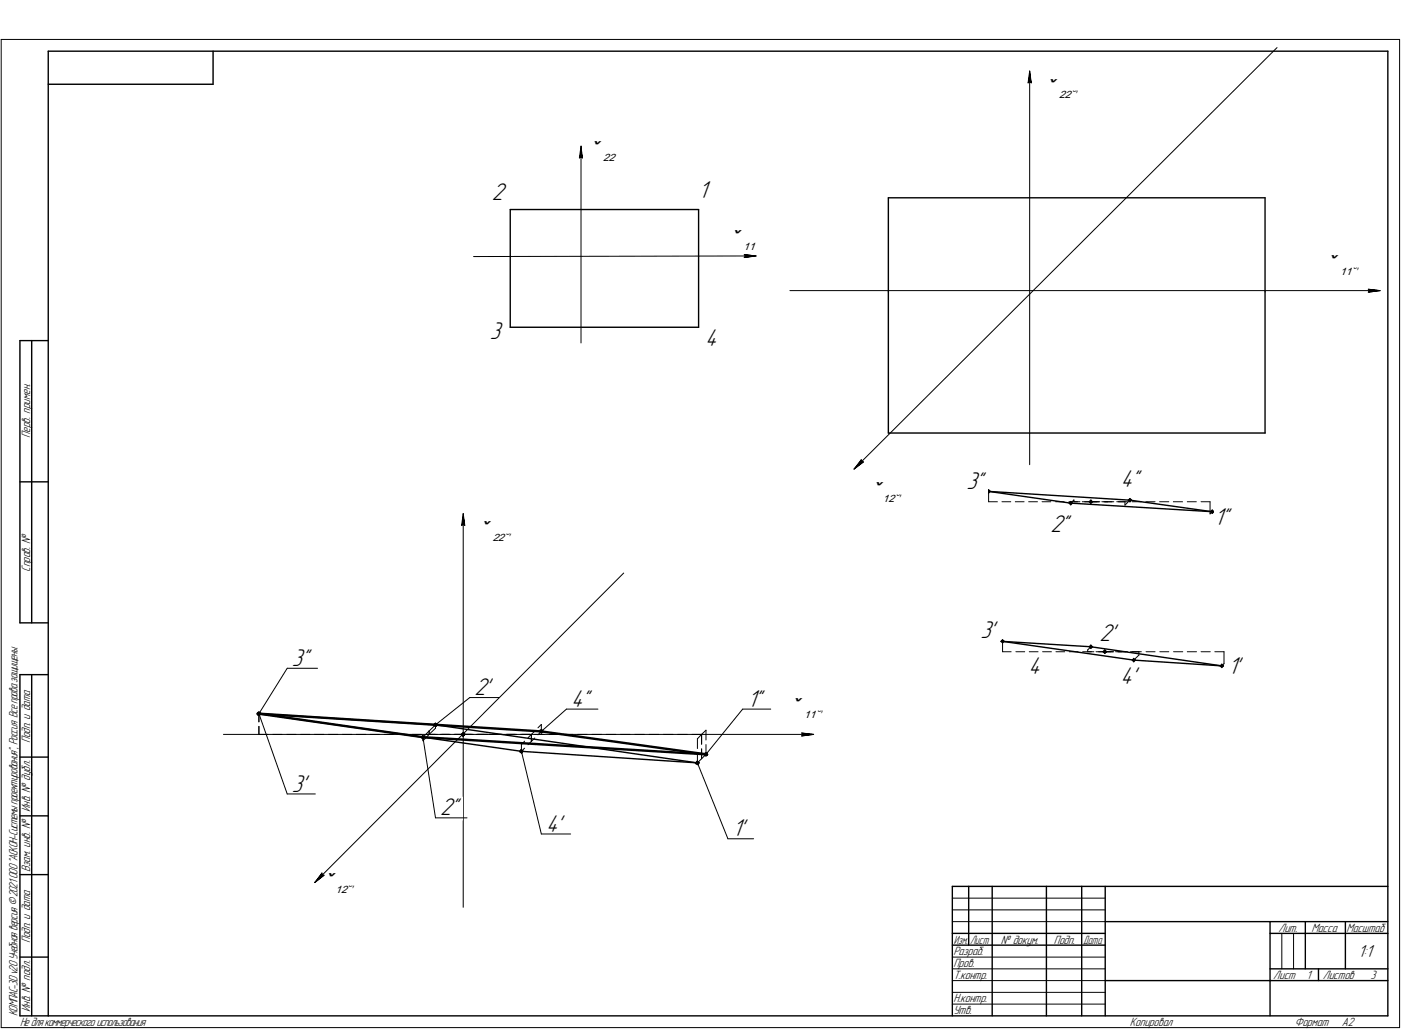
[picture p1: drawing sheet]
<svg xmlns="http://www.w3.org/2000/svg" width="595mm" height="437mm" viewBox="0 0 595 437" stroke-linecap="round" stroke-linejoin="round" font-family="sans-serif">
<defs><g id="words">
<g font-size="10.9">
<text x="208.9" y="84.9">2</text>
<text x="296.8" y="84.2">1</text>
<text x="208.1" y="144.2">3</text>
<text x="299.5" y="147.1">4</text>
<text x="410.6" y="207.7">3&quot;</text>
<text x="476.1" y="206.9">4&quot;</text>
<text x="446.2" y="225.9">2&quot;</text>
<text x="515.7" y="222.9">1&quot;</text>
<text x="416.5" y="271.4">3'</text>
<text x="467.1" y="272.7">2'</text>
<text x="124" y="283.1">3&quot;</text>
<text x="436.8" y="286.5">4</text>
<text x="521.6" y="286.7">1'</text>
<text x="476" y="290.6">4'</text>
<text x="201.6" y="295.5">2'</text>
<text x="242.6" y="300.4">4&quot;</text>
<text x="317.5" y="300.4">1&quot;</text>
<text x="124" y="336.5">3'</text>
<text x="187" y="346.6">2&quot;</text>
<text x="232" y="353.5">4'</text>
<text x="311.2" y="355.5">1'</text>
</g>
<g font-size="10.4">
<text x="443.5" y="40.7">ˇ</text>
<text x="249.8" y="67.4">ˇ</text>
<text x="309.5" y="104.9">ˇ</text>
<text x="562.9" y="115.8">ˇ</text>
<text x="369.6" y="212.1">ˇ</text>
<text x="202.9" y="228.8">ˇ</text>
<text x="335.2" y="303.9">ˇ</text>
<text x="137" y="378.4">ˇ</text>
</g>
<text font-size="7.8" x="576.9" y="406.8">1:1</text>
<g font-size="5.4">
<text x="12.8" y="186.2" transform="rotate(-90 12.8 186.2)">Перв. примен.</text>
<text x="12.8" y="243.1" transform="rotate(-90 12.8 243.1)">Справ. №</text>
<text x="12.8" y="316" transform="rotate(-90 12.8 316)">Подп. и дата</text>
<text x="12.8" y="345.1" transform="rotate(-90 12.8 345.1)">Инв. № дубл.</text>
<text x="12.8" y="370.8" transform="rotate(-90 12.8 370.8)">Взам. инв. №</text>
<text x="12.8" y="401" transform="rotate(-90 12.8 401)">Подп. и дата</text>
<text x="425.2" y="401.1">№ докум.</text>
<text x="447.6" y="401.1">Подп.</text>
<text x="543.1" y="396.1">Лит.</text>
<text x="557.1" y="396.1">Масса</text>
<text x="572" y="396.1">Масштаб</text>
<text x="405" y="406.1">Разраб.</text>
<text x="405" y="411.1">Пров.</text>
<text x="405" y="416.1">Т.контр.</text>
<text x="540.9" y="416.1">Лист</text>
<text x="555" y="416.1">1</text>
<text x="561.9" y="416.1">Листов</text>
<text x="582.2" y="416.1">3</text>
<text x="7.5" y="431.8" transform="rotate(-90 7.5 431.8)">КОМПАС-3Dv20Учебнаяверсия©2021 ООО&quot;АСКОН-Системыпроектирования&quot;, Россия. Всеправазащищены.</text>
<text x="12.8" y="430.1" transform="rotate(-90 12.8 430.1)">Инв. № подл.</text>
<text x="405" y="426.1">Н.контр.</text>
<text x="405" y="431.1">Утв.</text>
<text x="8.5" y="436">Недлякоммерческогоиспользования</text>
<text x="480" y="436.1">Копировал</text>
<text x="550" y="436.1">Формат</text>
<text x="570" y="436.1">A2</text>
</g>
<g font-size="5.3">
<text x="405.1" y="401.1">Изм.</text>
<text x="412.1" y="401.1">Лист</text>
<text x="460.1" y="401.1">Дата</text>
</g>
<g font-size="4.6">
<text x="449.9" y="41.8">22˘'</text>
<text x="256.2" y="68.5">22</text>
<text x="315.9" y="106.1">11</text>
<text x="569.2" y="117">11˘'</text>
<text x="375.1" y="213.3">12˘'</text>
<text x="209.3" y="230">22˘'</text>
<text x="341.6" y="305.1">11˘'</text>
<text x="142.5" y="379.5">12˘'</text>
</g>
</g></defs>
<g fill="none" stroke="#000" stroke-width=".59">
<path d="M20.5 21.8v410zM20.5 21.8h569zM20.5 35.8h70zM90.5 21.8v14zM589.5 21.8v410zM216.7 89.1v20zM216.7 89.1h80.1zM296.8 89.1v20zM377.4 84.1v39.9zM377.4 84.1h160zM537.4 84.1v39.9zM216.7 109.1v30z"/>
<path d="M296.8 109.1v30zM216.7 139.1h80.1zM377.4 124v60.1zM537.4 124v60.1zM8.5 144.8v120zM8.5 144.8h12zM13.5 144.8v120zM377.4 184.1h160zM8.5 204.8h12zM419.9 208.9l34.9 5zM419.9 208.9l60.1 3.7zM454.8 213.9l60.1 3.6z"/>
<path d="M480 212.6l34.9 4.9zM8.5 264.8h12zM425.9 272.6l37.5 2.3zM425.9 272.6l55.7 8zM463.4 274.9l55.6 8.1zM8.5 286.8v145zM8.5 286.8h12zM13.5 286.8v145zM481.6 280.6l37.4 2.4zM110 303.4l75 4.7zM110 303.4l111.5 16zM185 308.1l111.2 16.2z"/>
<path d="M221.5 319.4l74.7 4.9zM8.5 321.8h12zM8.5 346.8h12zM8.5 371.8h12zM404.5 376.8h185zM404.5 376.8v55zM411.5 376.8v24.9zM421.5 376.8v55zM444.5 376.8v55zM459.5 376.8v55zM469.5 376.8v55zM404.5 396.7h65z"/>
<path d="M469.5 391.8h120zM539.5 391.8v40zM539.5 396.7h15zM554.5 391.8v20zM554.5 396.7h35zM571.5 391.8v20zM8.5 406.8h12zM404.5 401.7h65zM469.5 416.8h70zM539.5 416.8h50zM539.5 411.8h50zM560.1 411.8v5z"/>
<path d="M8.5 431.8h12zM20.5 431.8h569z"/>
</g>
<g fill="none" stroke="#000" stroke-width=".42">
<path d="M.5 16.8v420zM.5 16.8h594zM594.5 16.8v420zM436.7 35.2l.7-.5zM437.4 30.2l.7 5zM437.4 34.7l.7 .5zM437.4 30.2l-.7 5zM437.4 30.2v167.3zM246.1 67.1l.7-.5zM246.8 62.1l.6 5zM246.8 66.6l.6 .5zM246.8 62.1l-.7 5z"/>
<path d="M246.8 62.1v83.7zM201.2 109.1l119.9-.3zM316.1 109.5l5-.7zM316.1 108.2l.6 .6zM316.1 108.2l5 .6zM316.7 108.8l-.6 .7zM335.5 123.5h250.7zM581.2 124.2l5-.7zM581.2 122.9l.5 .6zM581.2 122.9l5 .6zM581.7 123.5l-.5 .7zM362.8 199.4l4-3.1z"/>
<path d="M362.8 199.4l179.7-179.2zM365.8 195.4l-3 4zM365.8 195.4l.1 .9zM365.9 196.3h.9zM196.8 218.4l.6 5zM196.8 218.4l-.7 5zM196.8 218.4v167.3zM419.2 208.9l.7 .7zM419.4 208.9l.5 .5zM419.7 208.9l.2 .2zM419.9 213.3h3.8zM419.9 208.9v4.4z"/>
<path d="M419.9 208.6l.3 .3zM419.9 208.6l-.2 .3zM419.9 209.1l.3-.2zM419.9 208.4l.6 .5zM419.9 208.4l-.5 .5zM419.9 209.4l.6-.5zM419.9 208.1l.8 .8zM419.9 208.1l-.7 .8zM419.9 209.6l.8-.7zM420.2 208.9h.3zM420.5 208.9h.2zM425.6 213.3h3.7z"/>
<path d="M431.3 213.3h3.7zM437 213.3h3.7zM442.6 213.3h3.8zM448.4 213.3h3.6zM454.1 213.3h3.6zM454.1 213.9l.7 .7zM454.3 213.9l.5 .5zM454.6 213.9l.2 .2zM454.8 213.6l.3 .3zM454.8 213.6l-.2 .3zM454.8 214.1l.3-.2zM454.8 213.4l.5 .5z"/>
<path d="M454.8 213.4l-.5 .5zM454.8 214.4l.5-.5zM454.8 213.1l.8 .8zM454.8 213.1l-.7 .8zM454.8 214.6l.8-.7zM455.1 213.9h.2zM455.3 213.9h.3zM456.2 212.5v.8zM456.2 212.5l-1.4 1.4zM456.2 213.3h2.5zM459.7 213.3h3.7zM460.8 213.3h2.6z"/>
<path d="M462.6 213.3l.8 .7zM462.9 213.3l.5 .5zM463.1 213.3l.3 .2zM463.4 213.3h3.8zM463.4 213.3h2.6zM463.4 213.3h3.5zM463.4 213l.2 .3zM463.4 213l-.3 .3zM463.4 213.5l.2-.2zM463.4 212.8l.5 .5zM463.4 212.8l-.5 .5zM463.4 213.8l.5-.5z"/>
<path d="M463.4 212.5l.7 .8zM463.4 212.5l-.8 .8zM463.4 214l.7-.7zM463.6 213.3h.3zM463.9 213.3h.2zM468 213.3h2.6zM468.9 213.3h3.5zM469.2 213.3h3.9zM474.4 213.3h3.5zM475.1 213.3h3.9zM477.9 213.3v1.4zM477.9 214.7l2.1-2.1z"/>
<path d="M479.2 212.6l.8 .8zM479.5 212.6l.5 .5zM479.7 212.6l.3 .3zM480 212.3l.2 .3zM480 212.3l-.3 .3zM480 212.9l.2-.3zM480 212.1l.5 .5zM480 212.1l-.5 .5zM480 213.1l.5-.5zM480 211.8l.7 .8zM480 211.8l-.8 .8zM480 213.4l.7-.8z"/>
<path d="M480.2 212.6h.3zM480.5 212.6h.2zM480.9 213.3h3.9zM486.7 213.3h3.9zM492.6 213.3h3.9zM498.4 213.3h3.9zM504.4 213.3h3.8zM510.2 213.3h3.8zM514 213.3v5.1zM514 218.4l.9-.9zM514.2 217.5l.7 .8zM514.4 217.5l.5-.5z"/>
<path d="M514.4 217.5l.5 .5zM514.7 217.5l.2-.2zM514.7 217.5l.2 .3zM514.9 217.3l.3 .2zM514.9 217.8l.3-.3zM514.9 217l.6 .5zM514.9 218l.6-.5zM514.9 216.7l.8 .8zM514.9 216.7l-.7 .8zM515.2 217.5h.3zM515.5 217.5h.2zM515.7 217.5l-.8 .8z"/>
<path d="M196.1 223.4l.7-.6zM196.8 222.8l.6 .6zM264.9 243.6l-131.2 131.6zM425.1 272.6l.8 .7zM425.4 272.6l.5-.5zM425.4 272.6l.5 .4zM425.6 272.6l.3-.2zM425.6 272.6l.3 .2zM425.9 277h3.6zM425.9 272.6v4.4zM425.9 272.4l.2 .2zM425.9 272.8l.2-.2z"/>
<path d="M425.9 272.1l.5 .5zM425.9 273l.5-.4zM425.9 271.9l.7 .7zM425.9 271.9l-.8 .7zM425.9 273.3l.7-.7zM426.1 272.6h.3zM426.4 272.6h.2zM431.5 277h3.8zM437.2 277h3.7zM442.9 277h3.7zM448.6 277h3.7zM454.2 277h3.8z"/>
<path d="M459.9 277h3.7zM462 276.3v.7zM462 276.3l1.4-1.4zM462 277h2.7zM462.6 274.9l.8 .8zM462.9 274.9l.5 .5zM463.1 274.9l.3 .3zM463.4 274.7l.2 .2zM463.4 274.7l-.3 .2zM463.4 275.2l.2-.3zM463.4 274.4l.5 .5zM463.4 274.4l-.5 .5z"/>
<path d="M463.4 275.4l.5-.5zM463.4 274.2l.7 .7zM463.4 274.2l-.8 .7zM463.4 275.7l.7-.8zM463.6 274.9h.3zM463.9 274.9h.2zM465.6 277h3.7zM466.7 277h2.6zM468.5 277l.8 .7zM468.8 277l.5 .5zM469.1 277l.2-.2zM469.1 277l.2 .3z"/>
<path d="M469.3 276.8l.3 .2zM469.3 277.3l.3-.3zM469.3 276.5l.5 .5zM469.3 276.5l-.5 .5zM469.3 277.5l.5-.5zM469.3 276.3l.8 .7zM469.3 276.3l-.8 .7zM469.3 277.7l.8-.7zM469.3 277h3.8zM469.3 277h2.6zM469.3 277h3.5zM469.6 277h.2z"/>
<path d="M469.8 277h.3zM473.9 277h2.6zM474.8 277h3.5zM475.1 277h3.9zM480.2 277h3.6zM481 277h3.8zM481.6 279.8l.7 .8zM481.6 279.8l-.7 .8zM483.8 277v1.5zM486.8 277h3.8zM492.7 277h3.8zM498.5 277h3.9z"/>
<path d="M504.4 277h3.9zM510.2 277h3.9zM516 277h3.9zM519.9 277v5.1zM122 284.1l-12 19.3zM122 284.1h12.9zM199.6 296.5h12.4zM480.9 280.6l.7 .7zM481.2 280.6l.4 .5zM481.4 280.6l.2 .2zM481.6 280.6l2.2-2.1zM481.6 280.3l.2 .3z"/>
<path d="M481.6 280.3l-.2 .3zM481.6 280.8l.2-.2zM481.6 280.1l.5 .5zM481.6 280.1l-.4 .5zM481.6 281.1l.5-.5zM481.6 281.3l.7-.7zM481.8 280.6h.3zM482.1 280.6h.2zM518.2 283l.8 .8zM518.5 283l.5 .5zM518.8 283l.2 .3zM519 283l.9-.9z"/>
<path d="M519 282.8l.3 .2zM519 282.8l-.2 .2zM519 283.3l.3-.3zM519 282.5l.5 .5zM519 282.5l-.5 .5zM519 283.5l.5-.5zM519 282.3l.8 .7zM519 282.3l-.8 .7zM519 283.8l.8-.8zM519.3 283h.2zM519.5 283h.3zM94.9 312.2h250.7z"/>
<path d="M109.2 303.4l.8-.7zM109.2 303.4l.8 .7zM109.2 303.6l1 .5zM109.3 303l1-.2zM109.3 303l.3 1zM109.5 303.4l.5 .5zM109.5 303.5l.7 .4zM109.6 303.1l.6-.2zM109.6 303.1l.1 .7zM109.6 304l1-.2zM109.7 303.4l.3 .2zM109.7 303.3l.4-.1z"/>
<path d="M109.7 303.3l.1 .3zM109.7 303.8l.7-.1zM109.7 303.4l.4 .2zM109.7 302.7l1 .4zM109.7 302.7l-.5 .9zM109.8 303.6l.4-.1zM109.8 302.9l.6 .3zM109.8 302.9l-.3 .6zM109.9 303.2l.3 .1zM109.9 303.2l-.2 .2zM110 312.2h3.9zM110 308.8v3.4z"/>
<path d="M110 303.4v3.4zM110 303.1l.2 .3zM110 303.1l-.3 .3zM110 303.6l.2-.2zM110 302.9l.5 .5zM110 302.9l-.5 .5zM110 303.9l.5-.5zM110 302.7l.7 .7zM110 304.1l.7-.7zM110 303.4l12 34.1zM110.1 303.2l.1 .3zM110.1 303.6l.1 .3z"/>
<path d="M110.2 303.9v.2zM110.2 303.4h.3zM110.2 302.9l-.1 .3zM110.2 302.9l.2 .8zM110.2 303.3l-.1 .3zM110.2 302.9h.1M110.3 302.8l.3 1zM110.4 303.2l-.2 .7zM110.5 303.4h.2zM110.7 303.1l-.5 1zM115.9 312.2h3.9zM121.8 312.2h3.9z"/>
<path d="M127.8 312.2h3.9zM133.6 312.2h4zM139.5 312.2h4zM145.5 312.2h3.9zM151.4 312.2h4zM157.3 312.2h3.9zM163.2 312.2h3.9zM169.2 312.2h3.9zM175.1 312.2h3.9zM178.9 313.4l.8-.7zM178.9 313.4l.8 .7zM178.9 313.5l.8 .6z"/>
<path d="M179.2 313.4l.5-.5zM179.2 313.4l.5 .5zM179.4 313.4l.3-.2zM179.4 313.4l.3 .2zM179.5 312.7l.9 .6zM179.5 312.7l-.6 .8zM179.6 313.2l.3 .2zM179.6 313.2l-.2 .2zM179.6 312.9l.6 .5zM179.6 312.9l-.4 .5zM179.7 313.4l2.6-2.7zM179.7 313.2l.2 .2z"/>
<path d="M179.7 313.6l.2-.2zM179.7 312.9l.5 .5zM179.7 313.9l.5-.5zM179.7 312.7l.7 .7zM179.7 314.1l.7-.7zM179.7 313.4v1.5zM179.7 313.6v.3zM179.7 313.4l5.3 34.2zM179.7 313.9v.2zM179.9 313.4h.3zM180.2 313.4h.2zM180.2 313.4l-.5 .5z"/>
<path d="M180.4 313.3l-.7 .8zM181 312.2h3.9zM182.3 310.7v1.5zM182.3 310.7l2.7-2.6zM182.3 312.2h3.5zM182.3 312.2l2.7-2.7zM182.3 312.2l-2.6 2.7zM184.2 308.1l.8 .8zM184.4 308.5l1 .2zM184.5 308.1l.5-.5zM184.5 308.1l.5 .5zM184.5 307.5l1.1 .1z"/>
<path d="M184.5 307.5l-.1 1zM184.6 308.4h.7zM184.7 307.7l.6 .1zM184.7 307.7l-.1 .7zM184.7 308.1l.3 .3zM184.7 308.2l.4 .1zM184.8 307.8l.4 .1zM184.8 307.8l-.1 .4zM185 307.8l.3 .3zM185 307.8l-.3 .3zM185 308.4l.3-.3zM185 307.6l.4 .5z"/>
<path d="M185 307.3l.7 .8zM185 307.3l-.8 .8zM185 308.1v1.4zM185 308.1l14.6-11.6zM185.2 307.9l-.1 .4zM185.3 308.1h.1M185.3 307.8l-.1 .1zM185.3 307.8v.6zM185.3 307.8l.3-.2zM185.4 308.1l-.4 .5zM185.4 308.1h.3zM185.6 307.6l-.2 1.1z"/>
<path d="M185.7 308.1l-.7 .8zM186.9 312.2h3.9zM187.8 312.2h3.5zM192.9 312.2h3.9zM193.3 312.2h3.5zM196 312.2l.8-.7zM196 312.2l.8 .7zM196.3 312.2l.5-.5zM196.3 312.2l.5 .5zM196.5 312.2l.3 .2zM196.8 311.9l.2 .3zM196.8 311.9l-.3 .3z"/>
<path d="M196.8 312.4l.2-.2zM196.8 311.7l.5 .5zM196.8 312.7l.5-.5zM196.8 311.5l.7 .7zM196.8 312.9l.7-.7zM196.8 312.2h3.4zM196.8 312.2h4.2zM196.8 312.2h4zM197 312.2h.3zM197.3 312.2h.2zM202.3 312.2h3.4zM202.9 312.2h4z"/>
<path d="M202.9 312.2h4.3zM207.8 312.2h3.4zM209 312.2h4zM209.1 312.2h4.3zM215 312.2h4zM215.3 312.2h4.2zM220.7 319.4l.8-.7zM220.7 319.4l.8 .7zM220.7 319.5l1 .6zM221 319.4l.5 .5zM221 319.5l.6 .4zM221.1 312.2h4z"/>
<path d="M221.2 319.4l.3 .2zM221.2 318.7l1 .5zM221.2 318.7l-.5 .8zM221.3 318.9l.6 .4zM221.3 318.9l-.3 .6zM221.4 319.2l.3 .2zM221.4 319.2l-.2 .2zM221.5 319.1l.2 .3zM221.5 319.1l-.3 .3zM221.5 318.9l.4 .5zM221.5 318.9l-.5 .5zM221.5 318.7l.7 .7z"/>
<path d="M221.5 312.2h4.2zM221.5 316.5v2.9zM221.5 319.6l.1 .3zM221.5 319.4l8.5 35.1zM221.6 319.9l.1 .2zM221.7 319.4l-.2 .2zM221.7 319.4h.2zM221.9 319.4l-.4 .5zM221.9 319.4h.3zM221.9 319.3l-.3 .6zM222.2 319.4l-.7 .7zM222.2 319.2l-.5 .9z"/>
<path d="M222.8 318l-1.3 1.4zM222.8 315l-1.3 1.5zM224.3 316.6l1.4-1.5zM224.3 313.6l1.4-1.4zM225.7 312.2v2.9zM225.7 315.1l1.5-1.4zM225.7 312.2l1.5-1.4zM227.2 312.2h4zM228.5 312.3l1.5-1.4zM228.5 309.4l1.5-1.5zM229.2 310.9l.8 .8zM229.4 310.9l.6 .5z"/>
<path d="M229.4 310.3l1.1 .1zM229.4 310.3v1.1zM229.4 311.4h1.1zM229.6 310.5l.8 .1zM229.6 310.5v.7zM229.6 311.2h.7zM229.7 310.9l.3 .2zM229.8 310.7h.3zM229.8 310.7v.4zM229.8 311.1h.3zM230 310.6l.2 .3zM230 310.6l-.3 .3z"/>
<path d="M230 311.1l.2-.2zM230 310.4l.5 .5zM230 310.4l-.6 .5zM230 311.4l.5-.5zM230 310.1l.7 .8zM230 310.1l-.8 .8zM230 311.7l.7-.8zM230 307.9v3zM230 310.9l10.6-9.5zM230.1 310.7v.4zM230.1 310.7l.3-.1zM230.2 310.9h.3z"/>
<path d="M230.4 310.6l-.1 .6zM230.4 310.6l.1-.2zM230.5 310.9h.2zM230.5 310.4v1zM233.3 312.2h4zM239.3 312.2h4zM240.6 301.4h13.4zM245.4 312.2h4zM251.5 312.2h4zM257.6 312.2h4zM263.6 312.2h4zM269.7 312.2h4z"/>
<path d="M275.8 312.2h4zM281.9 312.2h4zM287.9 312.2h4zM294 312.2h4zM296.2 314v4.2zM298 318.3v4.2zM298 312.2v4.1zM298 312.2l-1.8 1.8zM298 312.2l1.9-1.8zM299.9 319.9l.8 .7zM299.9 319.9l-.8 .7zM299.9 316.5v4.1z"/>
<path d="M299.9 310.4v4.1zM315.5 301.4l-15.6 19.2zM315.5 301.4h11.9zM340.5 312.8l5.1-.6zM340.5 311.6l.5 .6zM340.5 311.6l5.1 .6zM341 312.2l-.5 .6zM122 337.5h11.9zM295.5 324.3l.7 .7zM295.5 324.6l1 .4zM295.7 324.3l.5 .5zM295.7 324.5l.7 .3z"/>
<path d="M295.9 323.6l1 .4zM295.9 323.6l-.4 1zM296 324.3l.2 .2zM296 324.4l.3 .1zM296 323.8l.7 .3zM296 323.8l-.3 .7zM296.2 324.1l.2 .1zM296.2 324.1l-.2 .3zM296.2 324l.3 .3zM296.2 324l-.2 .3zM296.2 324.5l.3-.2zM296.2 323.8l.6 .5z"/>
<path d="M296.2 323.8l-.5 .5zM296.2 324.8l.6-.5zM296.2 323.5l.8 .8zM296.2 323.5l-.7 .8zM296.2 325l.8-.7zM296.2 320.1v4.2zM296.2 324.3l13 32.2zM296.3 324.5l.1 .3zM296.4 324.2l-.1 .3zM296.4 324.8l.1 .2zM296.5 324.3h.3zM296.7 324.1l-.3 .7z"/>
<path d="M296.8 324.3h.2zM296.9 324l-.4 1zM298 322.5l-1.8 1.8zM298 322.5l1.9-1.9zM299.1 320.6l.8 .8zM299.3 320.2l1-.2zM299.3 320.2l.1 1zM299.4 320.6l.5 .5zM299.4 321.2l1.1-.1zM299.5 320.4l.6-.1zM299.5 320.4l.1 .7zM299.6 321.1l.6-.1z"/>
<path d="M299.6 320.6l.3 .3zM299.6 320.5h.5zM299.6 320.5l.1 .4zM299.7 320.9l.4-.1zM299.9 320.4l.2 .2zM299.9 320.4l-.3 .2zM299.9 320.9l.2-.3zM299.9 320.1l.5 .5zM299.9 320.1l-.5 .5zM299.9 321.1l.5-.5zM299.9 321.4l.8-.8zM300.1 320.5v.3z"/>
<path d="M300.1 320.6h.3zM300.1 320.5h.1M300.1 320.3l.1 .7zM300.3 320l-.2 .3zM300.3 320l.2 1.1zM300.4 320.6h.3zM185 347.6h13.4zM230 354.5h12.4zM309.2 356.5h10.9zM133.7 375.2l4-3.2zM136.7 371.1l-3 4.1zM136.7 371.1l.1 .8z"/>
<path d="M136.8 371.9l.9 .1zM404.5 386.8h65zM404.5 391.8h65zM404.5 381.8h65zM544.5 396.7v15.1zM549.5 396.7v15.1zM404.5 406.8h65zM404.5 411.8h65zM404.5 416.8h65zM.5 436.8h594zM404.5 421.8h65zM404.5 426.8h65z"/>
</g>
<path d="M110 303.4l69.7 10zM110 303.4l120 7.5zM179.7 313.4l120.2 7.2zM230 310.9l69.9 9.7z" fill="none" stroke="#000" stroke-width="1"/>
<g fill="#fff" stroke="#fff" stroke-width=".42">
<path d="M196.7 218.6h.2zM196.7 218.7h.2zM196.6 218.8h.4zM196.6 218.9h.4zM196.5 218.9h.5zM196.5 219h.6zM196.5 219.1h.6zM196.4 219.2h.8zM196.4 219.3h.8zM196.3 219.4h1zM196.3 219.5h1zM196.3 219.5h1zM196.3 219.6h1.1zM196.3 219.7h1.1zM196.2 219.8h1.2zM196.2 219.9h1.2zM196.1 220h1.4zM196.1 220h1.4zM196 220.1h1.5zM196 220.2h1.6zM196 220.3h1.6zM196 220.4h1.6zM196 220.5h1.6zM196 220.6h1.6zM196 220.6h1.6zM196 220.7h1.6zM196 220.8h1.7zM195.9 220.9h1.8zM195.9 221h1.8zM195.9 221.1h1.8zM195.9 221.1h1.8zM195.9 221.2h1.8zM195.9 221.3h1.8zM195.9 221.4h1.9zM195.9 221.5h1.9zM195.9 221.6h1.9zM195.8 221.7h2zM195.8 221.7h2zM195.8 221.8h2zM195.8 221.9h2zM195.8 222h2zM195.8 222.1h2.1zM195.8 222.2h2.1zM195.8 222.2h2.1zM195.8 222.3h2.1zM195.7 222.4h2.2zM195.7 222.5h2.2zM195.7 222.6h2.2zM195.7 222.7h2.3zM195.7 222.8h2.3zM195.7 222.8h2.3zM195.7 222.9h2.3zM195.7 223h2.3zM195.7 223.1h2.3zM195.7 223.2h2.3zM195.7 223.3h2.3zM195.7 223.4h2.3zM195.7 223.4h2.3zM195.7 223.5h2.3zM195.7 223.6h2.3zM195.7 223.7h2.3zM195.7 223.8h2.3z"/>
<path d="M340.1 311.1h.7zM340.1 311.1h1.3zM340.1 311.2h1.9zM340.1 311.3h2.5zM340.1 311.4h3.1zM340.1 311.5h3.6zM340.1 311.6h3.9zM340.1 311.7h4.2zM340.1 311.7h4.4zM340.1 311.8h4.6zM340.1 311.9h4.8zM340.1 312h5.1zM340.1 312.1h5.3zM340.1 312.2h5.5zM340.1 312.3h5.3zM340.1 312.3h5.2zM340.1 312.4h4.9zM340.1 312.5h4.7zM340.1 312.6h4.5zM340.1 312.7h4.3zM340.1 312.8h4.1zM340.1 312.8h3.9zM340.1 312.9h3.6zM340.1 313h3.1zM340.1 313.1h2.5zM340.1 313.2h1.9zM340.1 313.3h1.3zM340.1 313.4h.7z"/>
<path d="M202.9 219.9h16.5zM202.9 220h16.5zM202.9 220h16.5zM202.9 220.1h16.5zM202.9 220.2h16.5zM202.9 220.3h16.5zM202.9 220.4h16.5zM202.9 220.5h16.5zM202.9 220.6h16.5zM202.9 220.6h16.5zM202.9 220.7h16.5zM202.9 220.8h16.5zM202.9 220.9h16.5zM202.9 221h16.5zM202.9 221.1h16.5zM202.9 221.1h16.5zM202.9 221.2h16.5zM202.9 221.3h16.5zM202.9 221.4h16.5zM202.9 221.5h16.5zM202.9 221.6h16.5zM202.9 221.7h16.5zM202.9 221.7h16.5zM202.9 221.8h16.5zM202.9 221.9h16.5zM202.9 222h16.5zM202.9 222.1h16.5zM202.9 222.2h16.5zM202.9 222.2h16.5zM202.9 222.3h16.5zM202.9 222.4h16.5zM202.9 222.5h16.5zM202.9 222.6h16.5zM202.9 222.7h16.5zM202.9 222.8h16.5zM202.9 222.8h16.5zM202.9 222.9h16.5zM202.9 223h16.5zM202.9 223.1h16.5zM202.9 223.2h16.5zM202.9 223.3h16.5zM202.9 223.4h16.5zM202.9 223.4h16.5zM202.9 223.5h16.5zM202.9 223.6h16.5zM202.9 223.7h16.5zM202.9 223.8h16.5zM202.9 223.9h16.5zM202.9 223.9h16.5zM202.9 224h16.5zM202.9 224.1h16.5zM202.9 224.2h16.5zM202.9 224.3h16.5zM202.9 224.4h16.5zM202.9 224.5h16.5zM202.9 224.5h16.5zM202.9 224.6h16.5zM202.9 224.7h16.5zM202.9 224.8h16.5zM202.9 224.9h16.5zM202.9 225h16.5zM202.9 225h16.5zM202.9 225.1h16.5zM202.9 225.2h16.5zM202.9 225.3h16.5zM202.9 225.4h16.5zM202.9 225.5h16.5zM202.9 225.6h16.5zM202.9 225.6h16.5zM202.9 225.7h16.5zM202.9 225.8h16.5zM202.9 225.9h16.5zM202.9 226h16.5zM202.9 226.1h16.5zM202.9 226.1h16.5zM202.9 226.2h16.5zM202.9 226.3h16.5zM202.9 226.4h16.5zM202.9 226.5h16.5zM202.9 226.6h16.5zM202.9 226.7h16.5zM202.9 226.7h16.5zM202.9 226.8h16.5zM202.9 226.9h16.5zM202.9 227h16.5zM202.9 227.1h16.5zM202.9 227.2h16.5zM202.9 227.2h16.5zM202.9 227.3h16.5zM202.9 227.4h16.5zM202.9 227.5h16.5zM202.9 227.6h16.5zM202.9 227.7h16.5zM202.9 227.8h16.5zM202.9 227.8h16.5zM202.9 227.9h16.5zM202.9 228h16.5zM202.9 228.1h16.5zM202.9 228.2h16.5zM202.9 228.3h16.5zM202.9 228.3h16.5zM202.9 228.4h16.5zM202.9 228.5h16.5zM202.9 228.6h16.5zM202.9 228.7h16.5zM202.9 228.8h16.5zM202.9 228.9h16.5zM202.9 228.9h16.5zM202.9 229h16.5zM202.9 229.1h16.5zM202.9 229.2h16.5zM202.9 229.3h16.5zM202.9 229.4h16.5zM202.9 229.4h16.5zM202.9 229.5h16.5zM202.9 229.6h16.5zM202.9 229.7h16.5zM202.9 229.8h16.5zM202.9 229.9h16.5zM202.9 230h16.5zM202.9 230h16.5zM202.9 230.1h16.5zM202.9 230.2h16.5zM202.9 230.3h16.5zM202.9 230.4h16.5zM202.9 230.5h16.5zM202.9 230.5h16.5zM202.9 230.6h16.5zM202.9 230.7h16.5zM202.9 230.8h16.5zM202.9 230.9h16.5zM202.9 231h16.5zM202.9 231.1h16.5zM202.9 231.1h16.5z"/>
<path d="M335.3 295h16.4zM335.3 295.1h16.4zM335.3 295.1h16.4zM335.3 295.2h16.4zM335.3 295.3h16.4zM335.3 295.4h16.4zM335.3 295.5h16.4zM335.3 295.6h16.4zM335.3 295.7h16.4zM335.3 295.7h16.4zM335.3 295.8h16.4zM335.3 295.9h16.4zM335.3 296h16.4zM335.3 296.1h16.4zM335.3 296.2h16.4zM335.3 296.2h16.4zM335.3 296.3h16.4zM335.3 296.4h16.4zM335.3 296.5h16.4zM335.3 296.6h16.4zM335.3 296.7h16.4zM335.3 296.8h16.4zM335.3 296.8h16.4zM335.3 296.9h16.4zM335.3 297h16.4zM335.3 297.1h16.4zM335.3 297.2h16.4zM335.3 297.3h16.4zM335.3 297.3h16.4zM335.3 297.4h16.4zM335.3 297.5h16.4zM335.3 297.6h16.4zM335.3 297.7h16.4zM335.3 297.8h16.4zM335.3 297.9h16.4zM335.3 297.9h16.4zM335.3 298h16.4zM335.3 298.1h16.4zM335.3 298.2h16.4zM335.3 298.3h16.4zM335.3 298.4h16.4zM335.3 298.4h16.4zM335.3 298.5h16.4zM335.3 298.6h16.4zM335.3 298.7h16.4zM335.3 298.8h16.4zM335.3 298.9h16.4zM335.3 299h16.4zM335.3 299h16.4zM335.3 299.1h16.4zM335.3 299.2h16.4zM335.3 299.3h16.4zM335.3 299.4h16.4zM335.3 299.5h16.4zM335.3 299.6h16.4zM335.3 299.6h16.4zM335.3 299.7h16.4zM335.3 299.8h16.4zM335.3 299.9h16.4zM335.3 300h16.4zM335.3 300.1h16.4zM335.3 300.1h16.4zM335.3 300.2h16.4zM335.3 300.3h16.4zM335.3 300.4h16.4zM335.3 300.5h16.4zM335.3 300.6h16.4zM335.3 300.7h16.4zM335.3 300.7h16.4zM335.3 300.8h16.4zM335.3 300.9h16.4zM335.3 301h16.4zM335.3 301.1h16.4zM335.3 301.2h16.4zM335.3 301.2h16.4zM335.3 301.3h16.4zM335.3 301.4h16.4zM335.3 301.5h16.4zM335.3 301.6h16.4zM335.3 301.7h16.4zM335.3 301.8h16.4zM335.3 301.8h16.4zM335.3 301.9h16.4zM335.3 302h16.4zM335.3 302.1h16.4zM335.3 302.2h16.4zM335.3 302.3h16.4zM335.3 302.3h16.4zM335.3 302.4h16.4zM335.3 302.5h16.4zM335.3 302.6h16.4zM335.3 302.7h16.4zM335.3 302.8h16.4zM335.3 302.9h16.4zM335.3 302.9h16.4zM335.3 303h16.4zM335.3 303.1h16.4zM335.3 303.2h16.4zM335.3 303.3h16.4zM335.3 303.4h16.4zM335.3 303.4h16.4zM335.3 303.5h16.4zM335.3 303.6h16.4zM335.3 303.7h16.4zM335.3 303.8h16.4zM335.3 303.9h16.4zM335.3 304h16.4zM335.3 304h16.4zM335.3 304.1h16.4zM335.3 304.2h16.4zM335.3 304.3h16.4zM335.3 304.4h16.4zM335.3 304.5h16.4zM335.3 304.5h16.4zM335.3 304.6h16.4zM335.3 304.7h16.4zM335.3 304.8h16.4zM335.3 304.9h16.4zM335.3 305h16.4zM335.3 305.1h16.4zM335.3 305.1h16.4zM335.3 305.2h16.4zM335.3 305.3h16.4zM335.3 305.4h16.4zM335.3 305.5h16.4zM335.3 305.6h16.4zM335.3 305.6h16.4zM335.3 305.7h16.4zM335.3 305.8h16.4zM335.3 305.9h16.4zM335.3 306h16.4zM335.3 306.1h16.4zM335.3 306.2h16.4zM335.3 306.2h16.4z"/>
<path d="M137 369.4h15.6zM137 369.5h15.6zM137 369.6h15.6zM137 369.7h15.6zM137 369.7h15.6zM137 369.8h15.6zM137 369.9h15.6zM137 370h15.6zM137 370.1h15.6zM137 370.2h15.6zM137 370.2h15.6zM137 370.3h15.6zM137 370.4h15.6zM137 370.5h15.6zM137 370.6h15.6zM137 370.7h15.6zM137 370.8h15.6zM137 370.8h15.6zM137 370.9h15.6zM137 371h15.6zM137 371.1h15.6zM137 371.2h15.6zM137 371.3h15.6zM137 371.3h15.6zM137 371.4h15.6zM137 371.5h15.6zM137 371.6h15.6zM137 371.7h15.6zM137 371.8h15.6zM137 371.9h15.6zM137 371.9h15.6zM137 372h15.6zM137 372.1h15.6zM137 372.2h15.6zM137 372.3h15.6zM137 372.4h15.6zM137 372.4h15.6zM137 372.5h15.6zM137 372.6h15.6zM137 372.7h15.6zM137 372.8h15.6zM137 372.9h15.6zM137 373h15.6zM137 373h15.6zM137 373.1h15.6zM137 373.2h15.6zM137 373.3h15.6zM137 373.4h15.6zM137 373.5h15.6zM137 373.5h15.6zM137 373.6h15.6zM137 373.7h15.6zM137 373.8h15.6zM137 373.9h15.6zM137 374h15.6zM137 374.1h15.6zM137 374.1h15.6zM137 374.2h15.6zM137 374.3h15.6zM137 374.4h15.6zM137 374.5h15.6zM137 374.6h15.6zM137 374.6h15.6zM137 374.7h15.6zM137 374.8h15.6zM137 374.9h15.6zM137 375h15.6zM137 375.1h15.6zM137 375.2h15.6zM137 375.2h15.6zM137 375.3h15.6zM137 375.4h15.6zM137 375.5h15.6zM137 375.6h15.6zM137 375.7h15.6zM137 375.8h15.6zM137 375.8h15.6zM137 375.9h15.6zM137 376h15.6zM137 376.1h15.6zM137 376.2h15.6zM137 376.3h15.6zM137 376.3h15.6zM137 376.4h15.6zM137 376.5h15.6zM137 376.6h15.6zM137 376.7h15.6zM137 376.8h15.6zM137 376.9h15.6zM137 376.9h15.6zM137 377h15.6zM137 377.1h15.6zM137 377.2h15.6zM137 377.3h15.6zM137 377.4h15.6zM137 377.4h15.6zM137 377.5h15.6zM137 377.6h15.6zM137 377.7h15.6zM137 377.8h15.6zM137 377.9h15.6zM137 378h15.6zM137 378h15.6zM137 378.1h15.6zM137 378.2h15.6zM137 378.3h15.6zM137 378.4h15.6zM137 378.5h15.6zM137 378.5h15.6zM137 378.6h15.6zM137 378.7h15.6zM137 378.8h15.6zM137 378.9h15.6zM137 379h15.6zM137 379.1h15.6zM137 379.1h15.6zM137 379.2h15.6zM137 379.3h15.6zM137 379.4h15.6zM137 379.5h15.6zM137 379.6h15.6zM137 379.6h15.6zM137 379.7h15.6zM137 379.8h15.6zM137 379.9h15.6zM137 380h15.6zM137 380.1h15.6zM137 380.2h15.6zM137 380.2h15.6zM137 380.3h15.6zM137 380.4h15.6zM137 380.5h15.6zM137 380.6h15.6zM137 380.7h15.6zM137 380.7h15.6z"/>
<path d="M136.6 370.5h.2zM136.5 370.6h.4zM136.4 370.7h.6zM136.4 370.8h.7zM136.3 370.8h.9zM136.2 370.9h1zM136.1 371h1.2zM136.1 371.1h1.3zM136.1 371.2h1.4zM136 371.3h1.5zM135.9 371.3h1.8zM135.9 371.4h1.9zM135.8 371.5h2zM135.7 371.6h2.2zM135.6 371.7h2.4zM135.6 371.8h2.5zM135.6 371.9h2.6zM135.5 371.9h2.8zM135.4 372h2.9zM135.4 372.1h3zM135.3 372.2h3zM135.2 372.3h3.1zM135.1 372.4h3.1zM135.1 372.4h2.9zM135 372.5h2.9zM135 372.6h2.8zM134.9 372.7h2.8zM134.9 372.8h2.7zM134.8 372.9h2.7zM134.7 373h2.7zM134.6 373h2.6zM134.6 373.1h2.6zM134.5 373.2h2.6zM134.5 373.3h2.4zM134.4 373.4h2.4zM134.4 373.5h2.3zM134.4 373.5h2.2zM134.3 373.6h2.2zM134.3 373.7h2.1zM134.3 373.8h2zM134.2 373.9h1.9zM134.2 374h1.9zM134.1 374.1h1.9zM134.1 374.1h1.7zM134.1 374.2h1.6zM134 374.3h1.6zM134 374.4h1.5zM134 374.5h1.3zM133.9 374.6h1.2zM133.9 374.6h1zM133.9 374.7h.8zM133.9 374.8h.6zM133.9 374.9h.4zM133.8 375h.3z"/>
<path d="M246.7 62.4h.3zM246.7 62.5h.3zM246.6 62.6h.4zM246.6 62.7h.5zM246.5 62.7h.6zM246.5 62.8h.6zM246.5 62.9h.6zM246.5 63h.6zM246.5 63.1h.7zM246.4 63.2h.8zM246.4 63.2h.8zM246.3 63.3h1zM246.3 63.4h1zM246.3 63.5h1.1zM246.2 63.6h1.2zM246.2 63.7h1.2zM246.1 63.8h1.4zM246.1 63.8h1.4zM246 63.9h1.5zM246 64h1.6zM246 64.1h1.6zM246 64.2h1.6zM246 64.3h1.6zM246 64.3h1.6zM246 64.4h1.6zM246 64.5h1.6zM246 64.6h1.6zM246 64.7h1.6zM246 64.8h1.6zM246 64.9h1.6zM246 64.9h1.6zM246 65h1.6zM246 65.1h1.6zM245.9 65.2h1.8zM245.9 65.3h1.8zM245.9 65.4h1.8zM245.9 65.4h1.8zM245.9 65.5h1.8zM245.9 65.6h1.8zM245.9 65.7h1.8zM245.8 65.8h1.9zM245.8 65.9h2zM245.8 66h2zM245.8 66h2zM245.8 66.1h2zM245.8 66.2h2zM245.8 66.3h2zM245.8 66.4h2zM245.7 66.5h2.2zM245.7 66.5h2.2zM245.7 66.6h2.2zM245.7 66.7h2.2zM245.7 66.8h2.2zM245.7 66.9h2.2zM245.7 67h2.2zM245.6 67.1h2.4zM245.6 67.1h2.4zM245.6 67.2h2.4zM245.6 67.3h2.4zM245.6 67.4h2.4zM245.6 67.5h2.4zM245.6 67.6h2.4z"/>
<path d="M315.6 107.7h.7zM315.6 107.8h1.3zM315.6 107.9h1.9zM315.6 107.9h2.6zM315.6 108h3.2zM315.6 108.1h3.8zM315.6 108.2h4zM315.6 108.3h4.3zM315.6 108.4h4.4zM315.6 108.5h4.7zM315.6 108.5h4.9zM315.6 108.6h5.1zM315.6 108.7h5.4zM315.6 108.8h5.5zM315.6 108.9h5.4zM315.6 109h5.2zM315.6 109.1h4.9zM315.6 109.1h4.8zM315.6 109.2h4.6zM315.6 109.3h4.4zM315.6 109.4h4.2zM315.6 109.5h4zM315.6 109.6h3.8zM315.6 109.6h3.2zM315.6 109.7h2.6zM315.6 109.8h1.9zM315.6 109.9h1.3zM315.6 110h.7z"/>
<path d="M249.9 58.4h13zM249.9 58.5h13zM249.9 58.6h13zM249.9 58.7h13zM249.9 58.8h13zM249.9 58.8h13zM249.9 58.9h13zM249.9 59h13zM249.9 59.1h13zM249.9 59.2h13zM249.9 59.3h13zM249.9 59.4h13zM249.9 59.4h13zM249.9 59.5h13zM249.9 59.6h13zM249.9 59.7h13zM249.9 59.8h13zM249.9 59.9h13zM249.9 59.9h13zM249.9 60h13zM249.9 60.1h13zM249.9 60.2h13zM249.9 60.3h13zM249.9 60.4h13zM249.9 60.5h13zM249.9 60.5h13zM249.9 60.6h13zM249.9 60.7h13zM249.9 60.8h13zM249.9 60.9h13zM249.9 61h13zM249.9 61h13zM249.9 61.1h13zM249.9 61.2h13zM249.9 61.3h13zM249.9 61.4h13zM249.9 61.5h13zM249.9 61.6h13zM249.9 61.6h13zM249.9 61.7h13zM249.9 61.8h13zM249.9 61.9h13zM249.9 62h13zM249.9 62.1h13zM249.9 62.1h13zM249.9 62.2h13zM249.9 62.3h13zM249.9 62.4h13zM249.9 62.5h13zM249.9 62.6h13zM249.9 62.7h13zM249.9 62.7h13zM249.9 62.8h13zM249.9 62.9h13zM249.9 63h13zM249.9 63.1h13zM249.9 63.2h13zM249.9 63.2h13zM249.9 63.3h13zM249.9 63.4h13zM249.9 63.5h13zM249.9 63.6h13zM249.9 63.7h13zM249.9 63.8h13zM249.9 63.8h13zM249.9 63.9h13zM249.9 64h13zM249.9 64.1h13zM249.9 64.2h13zM249.9 64.3h13zM249.9 64.3h13zM249.9 64.4h13zM249.9 64.5h13zM249.9 64.6h13zM249.9 64.7h13zM249.9 64.8h13zM249.9 64.9h13zM249.9 64.9h13zM249.9 65h13zM249.9 65.1h13zM249.9 65.2h13zM249.9 65.3h13zM249.9 65.4h13zM249.9 65.4h13zM249.9 65.5h13zM249.9 65.6h13zM249.9 65.7h13zM249.9 65.8h13zM249.9 65.9h13zM249.9 66h13zM249.9 66h13zM249.9 66.1h13zM249.9 66.2h13zM249.9 66.3h13zM249.9 66.4h13zM249.9 66.5h13zM249.9 66.5h13zM249.9 66.6h13zM249.9 66.7h13zM249.9 66.8h13zM249.9 66.9h13zM249.9 67h13zM249.9 67.1h13zM249.9 67.1h13zM249.9 67.2h13zM249.9 67.3h13zM249.9 67.4h13zM249.9 67.5h13zM249.9 67.6h13zM249.9 67.6h13zM249.9 67.7h13zM249.9 67.8h13zM249.9 67.9h13zM249.9 68h13zM249.9 68.1h13zM249.9 68.2h13zM249.9 68.2h13zM249.9 68.3h13zM249.9 68.4h13zM249.9 68.5h13zM249.9 68.6h13zM249.9 68.7h13zM249.9 68.7h13zM249.9 68.8h13zM249.9 68.9h13zM249.9 69h13zM249.9 69.1h13zM249.9 69.2h13zM249.9 69.3h13zM249.9 69.3h13zM249.9 69.4h13zM249.9 69.5h13zM249.9 69.6h13zM249.9 69.7h13zM249.9 69.8h13z"/>
<path d="M309.5 96h13zM309.5 96.1h13zM309.5 96.2h13zM309.5 96.3h13zM309.5 96.4h13zM309.5 96.4h13zM309.5 96.5h13zM309.5 96.6h13zM309.5 96.7h13zM309.5 96.8h13zM309.5 96.9h13zM309.5 96.9h13zM309.5 97h13zM309.5 97.1h13zM309.5 97.2h13zM309.5 97.3h13zM309.5 97.4h13zM309.5 97.5h13zM309.5 97.5h13zM309.5 97.6h13zM309.5 97.7h13zM309.5 97.8h13zM309.5 97.9h13zM309.5 98h13zM309.5 98h13zM309.5 98.1h13zM309.5 98.2h13zM309.5 98.3h13zM309.5 98.4h13zM309.5 98.5h13zM309.5 98.6h13zM309.5 98.6h13zM309.5 98.7h13zM309.5 98.8h13zM309.5 98.9h13zM309.5 99h13zM309.5 99.1h13zM309.5 99.1h13zM309.5 99.2h13zM309.5 99.3h13zM309.5 99.4h13zM309.5 99.5h13zM309.5 99.6h13zM309.5 99.7h13zM309.5 99.7h13zM309.5 99.8h13zM309.5 99.9h13zM309.5 100h13zM309.5 100.1h13zM309.5 100.2h13zM309.5 100.2h13zM309.5 100.3h13zM309.5 100.4h13zM309.5 100.5h13zM309.5 100.6h13zM309.5 100.7h13zM309.5 100.8h13zM309.5 100.8h13zM309.5 100.9h13zM309.5 101h13zM309.5 101.1h13zM309.5 101.2h13zM309.5 101.3h13zM309.5 101.3h13zM309.5 101.4h13zM309.5 101.5h13zM309.5 101.6h13zM309.5 101.7h13zM309.5 101.8h13zM309.5 101.9h13zM309.5 101.9h13zM309.5 102h13zM309.5 102.1h13zM309.5 102.2h13zM309.5 102.3h13zM309.5 102.4h13zM309.5 102.4h13zM309.5 102.5h13zM309.5 102.6h13zM309.5 102.7h13zM309.5 102.8h13zM309.5 102.9h13zM309.5 103h13zM309.5 103h13zM309.5 103.1h13zM309.5 103.2h13zM309.5 103.3h13zM309.5 103.4h13zM309.5 103.5h13zM309.5 103.5h13zM309.5 103.6h13zM309.5 103.7h13zM309.5 103.8h13zM309.5 103.9h13zM309.5 104h13zM309.5 104.1h13zM309.5 104.1h13zM309.5 104.2h13zM309.5 104.3h13zM309.5 104.4h13zM309.5 104.5h13zM309.5 104.6h13zM309.5 104.6h13zM309.5 104.7h13zM309.5 104.8h13zM309.5 104.9h13zM309.5 105h13zM309.5 105.1h13zM309.5 105.2h13zM309.5 105.2h13zM309.5 105.3h13zM309.5 105.4h13zM309.5 105.5h13zM309.5 105.6h13zM309.5 105.7h13zM309.5 105.7h13zM309.5 105.8h13zM309.5 105.9h13zM309.5 106h13zM309.5 106.1h13zM309.5 106.2h13zM309.5 106.3h13zM309.5 106.3h13zM309.5 106.4h13zM309.5 106.5h13zM309.5 106.6h13zM309.5 106.7h13zM309.5 106.8h13zM309.5 106.8h13zM309.5 106.9h13zM309.5 107h13zM309.5 107.1h13zM309.5 107.2h13zM309.5 107.3h13z"/>
<path d="M296.8 76.4h5.5zM296.8 76.5h5.5zM296.8 76.5h5.5zM296.8 76.6h5.5zM296.8 76.7h5.5zM296.8 76.8h5.5zM296.8 76.9h5.5zM296.8 77h5.5zM296.8 77h5.5zM296.8 77.1h5.5zM296.8 77.2h5.5zM296.8 77.3h5.5zM296.8 77.4h5.5zM296.8 77.5h5.5zM296.8 77.6h5.5zM296.8 77.6h5.5zM296.8 77.7h5.5zM296.8 77.8h5.5zM296.8 77.9h5.5zM296.8 78h5.5zM296.8 78.1h5.5zM296.8 78.1h5.5zM296.8 78.2h5.5zM296.8 78.3h5.5zM296.8 78.4h5.5zM296.8 78.5h5.5zM296.8 78.6h5.5zM296.8 78.7h5.5zM296.8 78.7h5.5zM296.8 78.8h5.5zM296.8 78.9h5.5zM296.8 79h5.5zM296.8 79.1h5.5zM296.8 79.2h5.5zM296.8 79.2h5.5zM296.8 79.3h5.5zM296.8 79.4h5.5zM296.8 79.5h5.5zM296.8 79.6h5.5zM296.8 79.7h5.5zM296.8 79.8h5.5zM296.8 79.8h5.5zM296.8 79.9h5.5zM296.8 80h5.5zM296.8 80.1h5.5zM296.8 80.2h5.5zM296.8 80.3h5.5zM296.8 80.3h5.5zM296.8 80.4h5.5zM296.8 80.5h5.5zM296.8 80.6h5.5zM296.8 80.7h5.5zM296.8 80.8h5.5zM296.8 80.9h5.5zM296.8 80.9h5.5zM296.8 81h5.5zM296.8 81.1h5.5zM296.8 81.2h5.5zM296.8 81.3h5.5zM296.8 81.4h5.5zM296.8 81.4h5.5zM296.8 81.5h5.5zM296.8 81.6h5.5zM296.8 81.7h5.5zM296.8 81.8h5.5zM296.8 81.9h5.5zM296.8 82h5.5zM296.8 82h5.5zM296.8 82.1h5.5zM296.8 82.2h5.5zM296.8 82.3h5.5zM296.8 82.4h5.5zM296.8 82.5h5.5zM296.8 82.5h5.5zM296.8 82.6h5.5zM296.8 82.7h5.5zM296.8 82.8h5.5zM296.8 82.9h5.5zM296.8 83h5.5zM296.8 83.1h5.5zM296.8 83.1h5.5zM296.8 83.2h5.5zM296.8 83.3h5.5zM296.8 83.4h5.5zM296.8 83.5h5.5zM296.8 83.6h5.5zM296.8 83.7h5.5zM296.8 83.7h5.5zM296.8 83.8h5.5zM296.8 83.9h5.5zM296.8 84h5.5zM296.8 84.1h5.5zM296.8 84.2h5.5zM296.8 84.2h5.5zM296.8 84.3h5.5zM296.8 84.4h5.5zM296.8 84.5h5.5zM296.8 84.6h5.5zM296.8 84.7h5.5zM296.8 84.8h5.5zM296.8 84.8h5.5zM296.8 84.9h5.5zM296.8 85h5.5zM296.8 85.1h5.5zM296.8 85.2h5.5zM296.8 85.3h5.5zM296.8 85.3h5.5zM296.8 85.4h5.5zM296.8 85.5h5.5zM296.8 85.6h5.5zM296.8 85.7h5.5zM296.8 85.8h5.5zM296.8 85.9h5.5zM296.8 85.9h5.5zM296.8 86h5.5zM296.8 86.1h5.5zM296.8 86.2h5.5zM296.8 86.3h5.5z"/>
<path d="M208.9 77h7zM208.9 77.1h7zM208.9 77.2h7zM208.9 77.3h7zM208.9 77.4h7zM208.9 77.5h7zM208.9 77.6h7zM208.9 77.6h7zM208.9 77.7h7zM208.9 77.8h7zM208.9 77.9h7zM208.9 78h7zM208.9 78.1h7zM208.9 78.1h7zM208.9 78.2h7zM208.9 78.3h7zM208.9 78.4h7zM208.9 78.5h7zM208.9 78.6h7zM208.9 78.7h7zM208.9 78.7h7zM208.9 78.8h7zM208.9 78.9h7zM208.9 79h7zM208.9 79.1h7zM208.9 79.2h7zM208.9 79.2h7zM208.9 79.3h7zM208.9 79.4h7zM208.9 79.5h7zM208.9 79.6h7zM208.9 79.7h7zM208.9 79.8h7zM208.9 79.8h7zM208.9 79.9h7zM208.9 80h7zM208.9 80.1h7zM208.9 80.2h7zM208.9 80.3h7zM208.9 80.3h7zM208.9 80.4h7zM208.9 80.5h7zM208.9 80.6h7zM208.9 80.7h7zM208.9 80.8h7zM208.9 80.9h7zM208.9 80.9h7zM208.9 81h7zM208.9 81.1h7zM208.9 81.2h7zM208.9 81.3h7zM208.9 81.4h7zM208.9 81.4h7zM208.9 81.5h7zM208.9 81.6h7zM208.9 81.7h7zM208.9 81.8h7zM208.9 81.9h7zM208.9 82h7zM208.9 82h7zM208.9 82.1h7zM208.9 82.2h7zM208.9 82.3h7zM208.9 82.4h7zM208.9 82.5h7zM208.9 82.5h7zM208.9 82.6h7zM208.9 82.7h7zM208.9 82.8h7zM208.9 82.9h7zM208.9 83h7zM208.9 83.1h7zM208.9 83.1h7zM208.9 83.2h7zM208.9 83.3h7zM208.9 83.4h7zM208.9 83.5h7zM208.9 83.6h7zM208.9 83.7h7zM208.9 83.7h7zM208.9 83.8h7zM208.9 83.9h7zM208.9 84h7zM208.9 84.1h7zM208.9 84.2h7zM208.9 84.2h7zM208.9 84.3h7zM208.9 84.4h7zM208.9 84.5h7zM208.9 84.6h7zM208.9 84.7h7zM208.9 84.8h7zM208.9 84.8h7zM208.9 84.9h7zM208.9 85h7zM208.9 85.1h7zM208.9 85.2h7zM208.9 85.3h7zM208.9 85.3h7zM208.9 85.4h7zM208.9 85.5h7zM208.9 85.6h7zM208.9 85.7h7zM208.9 85.8h7zM208.9 85.9h7zM208.9 85.9h7zM208.9 86h7zM208.9 86.1h7zM208.9 86.2h7zM208.9 86.3h7zM208.9 86.4h7zM208.9 86.4h7zM208.9 86.5h7zM208.9 86.6h7zM208.9 86.7h7zM208.9 86.8h7zM208.9 86.9h7zM208.9 87h7z"/>
<path d="M208.1 136.4h6.4zM208.1 136.5h6.4zM208.1 136.6h6.4zM208.1 136.7h6.4zM208.1 136.7h6.4zM208.1 136.8h6.4zM208.1 136.9h6.4zM208.1 137h6.4zM208.1 137.1h6.4zM208.1 137.2h6.4zM208.1 137.2h6.4zM208.1 137.3h6.4zM208.1 137.4h6.4zM208.1 137.5h6.4zM208.1 137.6h6.4zM208.1 137.7h6.4zM208.1 137.8h6.4zM208.1 137.8h6.4zM208.1 137.9h6.4zM208.1 138h6.4zM208.1 138.1h6.4zM208.1 138.2h6.4zM208.1 138.3h6.4zM208.1 138.3h6.4zM208.1 138.4h6.4zM208.1 138.5h6.4zM208.1 138.6h6.4zM208.1 138.7h6.4zM208.1 138.8h6.4zM208.1 138.9h6.4zM208.1 138.9h6.4zM208.1 139h6.4zM208.1 139.1h6.4zM208.1 139.2h6.4zM208.1 139.3h6.4zM208.1 139.4h6.4zM208.1 139.4h6.4zM208.1 139.5h6.4zM208.1 139.6h6.4zM208.1 139.7h6.4zM208.1 139.8h6.4zM208.1 139.9h6.4zM208.1 140h6.4zM208.1 140h6.4zM208.1 140.1h6.4zM208.1 140.2h6.4zM208.1 140.3h6.4zM208.1 140.4h6.4zM208.1 140.5h6.4zM208.1 140.5h6.4zM208.1 140.6h6.4zM208.1 140.7h6.4zM208.1 140.8h6.4zM208.1 140.9h6.4zM208.1 141h6.4zM208.1 141.1h6.4zM208.1 141.1h6.4zM208.1 141.2h6.4zM208.1 141.3h6.4zM208.1 141.4h6.4zM208.1 141.5h6.4zM208.1 141.6h6.4zM208.1 141.6h6.4zM208.1 141.7h6.4zM208.1 141.8h6.4zM208.1 141.9h6.4zM208.1 142h6.4zM208.1 142.1h6.4zM208.1 142.2h6.4zM208.1 142.2h6.4zM208.1 142.3h6.4zM208.1 142.4h6.4zM208.1 142.5h6.4zM208.1 142.6h6.4zM208.1 142.7h6.4zM208.1 142.7h6.4zM208.1 142.8h6.4zM208.1 142.9h6.4zM208.1 143h6.4zM208.1 143.1h6.4zM208.1 143.2h6.4zM208.1 143.3h6.4zM208.1 143.3h6.4zM208.1 143.4h6.4zM208.1 143.5h6.4zM208.1 143.6h6.4zM208.1 143.7h6.4zM208.1 143.8h6.4zM208.1 143.8h6.4zM208.1 143.9h6.4zM208.1 144h6.4zM208.1 144.1h6.4zM208.1 144.2h6.4zM208.1 144.3h6.4zM208.1 144.4h6.4zM208.1 144.4h6.4zM208.1 144.5h6.4zM208.1 144.6h6.4zM208.1 144.7h6.4zM208.1 144.8h6.4zM208.1 144.9h6.4zM208.1 144.9h6.4zM208.1 145h6.4zM208.1 145.1h6.4zM208.1 145.2h6.4zM208.1 145.3h6.4zM208.1 145.4h6.4zM208.1 145.5h6.4zM208.1 145.5h6.4zM208.1 145.6h6.4zM208.1 145.7h6.4zM208.1 145.8h6.4zM208.1 145.9h6.4zM208.1 146h6.4zM208.1 146h6.4zM208.1 146.1h6.4zM208.1 146.2h6.4zM208.1 146.3h6.4z"/>
<path d="M299.6 139.2h6.9zM299.6 139.3h6.9zM299.6 139.4h6.9zM299.6 139.4h6.9zM299.6 139.5h6.9zM299.6 139.6h6.9zM299.6 139.7h6.9zM299.6 139.8h6.9zM299.6 139.9h6.9zM299.6 140h6.9zM299.6 140h6.9zM299.6 140.1h6.9zM299.6 140.2h6.9zM299.6 140.3h6.9zM299.6 140.4h6.9zM299.6 140.5h6.9zM299.6 140.5h6.9zM299.6 140.6h6.9zM299.6 140.7h6.9zM299.6 140.8h6.9zM299.6 140.9h6.9zM299.6 141h6.9zM299.6 141.1h6.9zM299.6 141.1h6.9zM299.6 141.2h6.9zM299.6 141.3h6.9zM299.6 141.4h6.9zM299.6 141.5h6.9zM299.6 141.6h6.9zM299.6 141.6h6.9zM299.6 141.7h6.9zM299.6 141.8h6.9zM299.6 141.9h6.9zM299.6 142h6.9zM299.6 142.1h6.9zM299.6 142.2h6.9zM299.6 142.2h6.9zM299.6 142.3h6.9zM299.6 142.4h6.9zM299.6 142.5h6.9zM299.6 142.6h6.9zM299.6 142.7h6.9zM299.6 142.7h6.9zM299.6 142.8h6.9zM299.6 142.9h6.9zM299.6 143h6.9zM299.6 143.1h6.9zM299.6 143.2h6.9zM299.6 143.3h6.9zM299.6 143.3h6.9zM299.6 143.4h6.9zM299.6 143.5h6.9zM299.6 143.6h6.9zM299.6 143.7h6.9zM299.6 143.8h6.9zM299.6 143.8h6.9zM299.6 143.9h6.9zM299.6 144h6.9zM299.6 144.1h6.9zM299.6 144.2h6.9zM299.6 144.3h6.9zM299.6 144.4h6.9zM299.6 144.4h6.9zM299.6 144.5h6.9zM299.6 144.6h6.9zM299.6 144.7h6.9zM299.6 144.8h6.9zM299.6 144.9h6.9zM299.6 144.9h6.9zM299.6 145h6.9zM299.6 145.1h6.9zM299.6 145.2h6.9zM299.6 145.3h6.9zM299.6 145.4h6.9zM299.6 145.5h6.9zM299.6 145.5h6.9zM299.6 145.6h6.9zM299.6 145.7h6.9zM299.6 145.8h6.9zM299.6 145.9h6.9zM299.6 146h6.9zM299.6 146h6.9zM299.6 146.1h6.9zM299.6 146.2h6.9zM299.6 146.3h6.9zM299.6 146.4h6.9zM299.6 146.5h6.9zM299.6 146.6h6.9zM299.6 146.6h6.9zM299.6 146.7h6.9zM299.6 146.8h6.9zM299.6 146.9h6.9zM299.6 147h6.9zM299.6 147.1h6.9zM299.6 147.2h6.9zM299.6 147.2h6.9zM299.6 147.3h6.9zM299.6 147.4h6.9zM299.6 147.5h6.9zM299.6 147.6h6.9zM299.6 147.7h6.9zM299.6 147.7h6.9zM299.6 147.8h6.9zM299.6 147.9h6.9zM299.6 148h6.9zM299.6 148.1h6.9zM299.6 148.2h6.9zM299.6 148.3h6.9zM299.6 148.3h6.9zM299.6 148.4h6.9zM299.6 148.5h6.9zM299.6 148.6h6.9zM299.6 148.7h6.9zM299.6 148.8h6.9zM299.6 148.8h6.9zM299.6 148.9h6.9zM299.6 149h6.9zM299.6 149.1h6.9z"/>
<path d="M317.4 292.5h8zM317.4 292.6h8zM317.4 292.7h8zM317.4 292.8h8zM317.4 292.9h8zM317.4 292.9h8zM317.4 293h8zM317.4 293.1h8zM317.4 293.2h8zM317.4 293.3h8zM317.4 293.4h8zM317.4 293.5h8zM317.4 293.5h8zM317.4 293.6h8zM317.4 293.7h8zM317.4 293.8h8zM317.4 293.9h8zM317.4 294h8zM317.4 294h8zM317.4 294.1h8zM317.4 294.2h8zM317.4 294.3h8zM317.4 294.4h8zM317.4 294.5h8zM317.4 294.6h8zM317.4 294.6h8zM317.4 294.7h8zM317.4 294.8h8zM317.4 294.9h8zM317.4 295h8zM317.4 295.1h8zM317.4 295.1h8zM317.4 295.2h8zM317.4 295.3h8zM317.4 295.4h8zM317.4 295.5h8zM317.4 295.6h8zM317.4 295.7h8zM317.4 295.7h8zM317.4 295.8h8zM317.4 295.9h8zM317.4 296h8zM317.4 296.1h8zM317.4 296.2h8zM317.4 296.2h8zM317.4 296.3h8zM317.4 296.4h8zM317.4 296.5h8zM317.4 296.6h8zM317.4 296.7h8zM317.4 296.8h8zM317.4 296.8h8zM317.4 296.9h8zM317.4 297h8zM317.4 297.1h8zM317.4 297.2h8zM317.4 297.3h8zM317.4 297.3h8zM317.4 297.4h8zM317.4 297.5h8zM317.4 297.6h8zM317.4 297.7h8zM317.4 297.8h8zM317.4 297.9h8zM317.4 297.9h8zM317.4 298h8zM317.4 298.1h8zM317.4 298.2h8zM317.4 298.3h8zM317.4 298.4h8zM317.4 298.4h8zM317.4 298.5h8zM317.4 298.6h8zM317.4 298.7h8zM317.4 298.8h8zM317.4 298.9h8zM317.4 299h8zM317.4 299h8zM317.4 299.1h8zM317.4 299.2h8zM317.4 299.3h8zM317.4 299.4h8zM317.4 299.5h8zM317.4 299.6h8zM317.4 299.6h8zM317.4 299.7h8zM317.4 299.8h8zM317.4 299.9h8zM317.4 300h8zM317.4 300.1h8zM317.4 300.1h8zM317.4 300.2h8zM317.4 300.3h8zM317.4 300.4h8zM317.4 300.5h8zM317.4 300.6h8zM317.4 300.7h8zM317.4 300.7h8zM317.4 300.8h8zM317.4 300.9h8zM317.4 301h8zM317.4 301.1h8zM317.4 301.2h8zM317.4 301.2h8zM317.4 301.3h8zM317.4 301.4h8zM317.4 301.5h8zM317.4 301.6h8zM317.4 301.7h8zM317.4 301.8h8zM317.4 301.8h8zM317.4 301.9h8zM317.4 302h8zM317.4 302.1h8zM317.4 302.2h8zM317.4 302.3h8zM317.4 302.3h8zM317.4 302.4h8z"/>
<path d="M311.1 347.6h7.1zM311.1 347.7h7.1zM311.1 347.8h7.1zM311.1 347.9h7.1zM311.1 348h7.1zM311.1 348.1h7.1zM311.1 348.1h7.1zM311.1 348.2h7.1zM311.1 348.3h7.1zM311.1 348.4h7.1zM311.1 348.5h7.1zM311.1 348.6h7.1zM311.1 348.7h7.1zM311.1 348.7h7.1zM311.1 348.8h7.1zM311.1 348.9h7.1zM311.1 349h7.1zM311.1 349.1h7.1zM311.1 349.2h7.1zM311.1 349.2h7.1zM311.1 349.3h7.1zM311.1 349.4h7.1zM311.1 349.5h7.1zM311.1 349.6h7.1zM311.1 349.7h7.1zM311.1 349.8h7.1zM311.1 349.8h7.1zM311.1 349.9h7.1zM311.1 350h7.1zM311.1 350.1h7.1zM311.1 350.2h7.1zM311.1 350.3h7.1zM311.1 350.4h7.1zM311.1 350.4h7.1zM311.1 350.5h7.1zM311.1 350.6h7.1zM311.1 350.7h7.1zM311.1 350.8h7.1zM311.1 350.9h7.1zM311.1 350.9h7.1zM311.1 351h7.1zM311.1 351.1h7.1zM311.1 351.2h7.1zM311.1 351.3h7.1zM311.1 351.4h7.1zM311.1 351.5h7.1zM311.1 351.5h7.1zM311.1 351.6h7.1zM311.1 351.7h7.1zM311.1 351.8h7.1zM311.1 351.9h7.1zM311.1 352h7.1zM311.1 352h7.1zM311.1 352.1h7.1zM311.1 352.2h7.1zM311.1 352.3h7.1zM311.1 352.4h7.1zM311.1 352.5h7.1zM311.1 352.6h7.1zM311.1 352.6h7.1zM311.1 352.7h7.1zM311.1 352.8h7.1zM311.1 352.9h7.1zM311.1 353h7.1zM311.1 353.1h7.1zM311.1 353.1h7.1zM311.1 353.2h7.1zM311.1 353.3h7.1zM311.1 353.4h7.1zM311.1 353.5h7.1zM311.1 353.6h7.1zM311.1 353.7h7.1zM311.1 353.7h7.1zM311.1 353.8h7.1zM311.1 353.9h7.1zM311.1 354h7.1zM311.1 354.1h7.1zM311.1 354.2h7.1zM311.1 354.2h7.1zM311.1 354.3h7.1zM311.1 354.4h7.1zM311.1 354.5h7.1zM311.1 354.6h7.1zM311.1 354.7h7.1zM311.1 354.8h7.1zM311.1 354.8h7.1zM311.1 354.9h7.1zM311.1 355h7.1zM311.1 355.1h7.1zM311.1 355.2h7.1zM311.1 355.3h7.1zM311.1 355.3h7.1zM311.1 355.4h7.1zM311.1 355.5h7.1zM311.1 355.6h7.1zM311.1 355.7h7.1zM311.1 355.8h7.1zM311.1 355.9h7.1zM311.1 355.9h7.1zM311.1 356h7.1zM311.1 356.1h7.1zM311.1 356.2h7.1zM311.1 356.3h7.1zM311.1 356.4h7.1zM311.1 356.4h7.1zM311.1 356.5h7.1zM311.1 356.6h7.1zM311.1 356.7h7.1zM311.1 356.8h7.1zM311.1 356.9h7.1zM311.1 357h7.1zM311.1 357h7.1zM311.1 357.1h7.1zM311.1 357.2h7.1zM311.1 357.3h7.1zM311.1 357.4h7.1zM311.1 357.5h7.1zM311.1 357.5h7.1z"/>
<path d="M242.6 292.5h9.4zM242.6 292.6h9.4zM242.6 292.7h9.4zM242.6 292.8h9.4zM242.6 292.9h9.4zM242.6 292.9h9.4zM242.6 293h9.4zM242.6 293.1h9.4zM242.6 293.2h9.4zM242.6 293.3h9.4zM242.6 293.4h9.4zM242.6 293.5h9.4zM242.6 293.5h9.4zM242.6 293.6h9.4zM242.6 293.7h9.4zM242.6 293.8h9.4zM242.6 293.9h9.4zM242.6 294h9.4zM242.6 294h9.4zM242.6 294.1h9.4zM242.6 294.2h9.4zM242.6 294.3h9.4zM242.6 294.4h9.4zM242.6 294.5h9.4zM242.6 294.6h9.4zM242.6 294.6h9.4zM242.6 294.7h9.4zM242.6 294.8h9.4zM242.6 294.9h9.4zM242.6 295h9.4zM242.6 295.1h9.4zM242.6 295.1h9.4zM242.6 295.2h9.4zM242.6 295.3h9.4zM242.6 295.4h9.4zM242.6 295.5h9.4zM242.6 295.6h9.4zM242.6 295.7h9.4zM242.6 295.7h9.4zM242.6 295.8h9.4zM242.6 295.9h9.4zM242.6 296h9.4zM242.6 296.1h9.4zM242.6 296.2h9.4zM242.6 296.2h9.4zM242.6 296.3h9.4zM242.6 296.4h9.4zM242.6 296.5h9.4zM242.6 296.6h9.4zM242.6 296.7h9.4zM242.6 296.8h9.4zM242.6 296.8h9.4zM242.6 296.9h9.4zM242.6 297h9.4zM242.6 297.1h9.4zM242.6 297.2h9.4zM242.6 297.3h9.4zM242.6 297.3h9.4zM242.6 297.4h9.4zM242.6 297.5h9.4zM242.6 297.6h9.4zM242.6 297.7h9.4zM242.6 297.8h9.4zM242.6 297.9h9.4zM242.6 297.9h9.4zM242.6 298h9.4zM242.6 298.1h9.4zM242.6 298.2h9.4zM242.6 298.3h9.4zM242.6 298.4h9.4zM242.6 298.4h9.4zM242.6 298.5h9.4zM242.6 298.6h9.4zM242.6 298.7h9.4zM242.6 298.8h9.4zM242.6 298.9h9.4zM242.6 299h9.4zM242.6 299h9.4zM242.6 299.1h9.4zM242.6 299.2h9.4zM242.6 299.3h9.4zM242.6 299.4h9.4zM242.6 299.5h9.4zM242.6 299.6h9.4zM242.6 299.6h9.4zM242.6 299.7h9.4zM242.6 299.8h9.4zM242.6 299.9h9.4zM242.6 300h9.4zM242.6 300.1h9.4zM242.6 300.1h9.4zM242.6 300.2h9.4zM242.6 300.3h9.4zM242.6 300.4h9.4zM242.6 300.5h9.4zM242.6 300.6h9.4zM242.6 300.7h9.4zM242.6 300.7h9.4zM242.6 300.8h9.4zM242.6 300.9h9.4zM242.6 301h9.4zM242.6 301.1h9.4zM242.6 301.2h9.4zM242.6 301.2h9.4zM242.6 301.3h9.4zM242.6 301.4h9.4zM242.6 301.5h9.4zM242.6 301.6h9.4zM242.6 301.7h9.4zM242.6 301.8h9.4zM242.6 301.8h9.4zM242.6 301.9h9.4zM242.6 302h9.4zM242.6 302.1h9.4zM242.6 302.2h9.4zM242.6 302.3h9.4zM242.6 302.3h9.4zM242.6 302.4h9.4z"/>
<path d="M232 345.7h8.5zM232 345.8h8.5zM232 345.9h8.5zM232 345.9h8.5zM232 346h8.5zM232 346.1h8.5zM232 346.2h8.5zM232 346.3h8.5zM232 346.4h8.5zM232 346.5h8.5zM232 346.5h8.5zM232 346.6h8.5zM232 346.7h8.5zM232 346.8h8.5zM232 346.9h8.5zM232 347h8.5zM232 347h8.5zM232 347.1h8.5zM232 347.2h8.5zM232 347.3h8.5zM232 347.4h8.5zM232 347.5h8.5zM232 347.6h8.5zM232 347.6h8.5zM232 347.7h8.5zM232 347.8h8.5zM232 347.9h8.5zM232 348h8.5zM232 348.1h8.5zM232 348.1h8.5zM232 348.2h8.5zM232 348.3h8.5zM232 348.4h8.5zM232 348.5h8.5zM232 348.6h8.5zM232 348.7h8.5zM232 348.7h8.5zM232 348.8h8.5zM232 348.9h8.5zM232 349h8.5zM232 349.1h8.5zM232 349.2h8.5zM232 349.2h8.5zM232 349.3h8.5zM232 349.4h8.5zM232 349.5h8.5zM232 349.6h8.5zM232 349.7h8.5zM232 349.8h8.5zM232 349.8h8.5zM232 349.9h8.5zM232 350h8.5zM232 350.1h8.5zM232 350.2h8.5zM232 350.3h8.5zM232 350.4h8.5zM232 350.4h8.5zM232 350.5h8.5zM232 350.6h8.5zM232 350.7h8.5zM232 350.8h8.5zM232 350.9h8.5zM232 350.9h8.5zM232 351h8.5zM232 351.1h8.5zM232 351.2h8.5zM232 351.3h8.5zM232 351.4h8.5zM232 351.5h8.5zM232 351.5h8.5zM232 351.6h8.5zM232 351.7h8.5zM232 351.8h8.5zM232 351.9h8.5zM232 352h8.5zM232 352h8.5zM232 352.1h8.5zM232 352.2h8.5zM232 352.3h8.5zM232 352.4h8.5zM232 352.5h8.5zM232 352.6h8.5zM232 352.6h8.5zM232 352.7h8.5zM232 352.8h8.5zM232 352.9h8.5zM232 353h8.5zM232 353.1h8.5zM232 353.1h8.5zM232 353.2h8.5zM232 353.3h8.5zM232 353.4h8.5zM232 353.5h8.5zM232 353.6h8.5zM232 353.7h8.5zM232 353.7h8.5zM232 353.8h8.5zM232 353.9h8.5zM232 354h8.5zM232 354.1h8.5zM232 354.2h8.5zM232 354.2h8.5zM232 354.3h8.5zM232 354.4h8.5zM232 354.5h8.5zM232 354.6h8.5zM232 354.7h8.5zM232 354.8h8.5zM232 354.8h8.5zM232 354.9h8.5zM232 355h8.5zM232 355.1h8.5zM232 355.2h8.5zM232 355.3h8.5zM232 355.3h8.5zM232 355.4h8.5zM232 355.5h8.5zM232 355.6h8.5z"/>
<path d="M201.6 287.6h8.5zM201.6 287.7h8.5zM201.6 287.8h8.5zM201.6 287.9h8.5zM201.6 288h8.5zM201.6 288h8.5zM201.6 288.1h8.5zM201.6 288.2h8.5zM201.6 288.3h8.5zM201.6 288.4h8.5zM201.6 288.5h8.5zM201.6 288.5h8.5zM201.6 288.6h8.5zM201.6 288.7h8.5zM201.6 288.8h8.5zM201.6 288.9h8.5zM201.6 289h8.5zM201.6 289.1h8.5zM201.6 289.1h8.5zM201.6 289.2h8.5zM201.6 289.3h8.5zM201.6 289.4h8.5zM201.6 289.5h8.5zM201.6 289.6h8.5zM201.6 289.6h8.5zM201.6 289.7h8.5zM201.6 289.8h8.5zM201.6 289.9h8.5zM201.6 290h8.5zM201.6 290.1h8.5zM201.6 290.2h8.5zM201.6 290.2h8.5zM201.6 290.3h8.5zM201.6 290.4h8.5zM201.6 290.5h8.5zM201.6 290.6h8.5zM201.6 290.7h8.5zM201.6 290.7h8.5zM201.6 290.8h8.5zM201.6 290.9h8.5zM201.6 291h8.5zM201.6 291.1h8.5zM201.6 291.2h8.5zM201.6 291.3h8.5zM201.6 291.3h8.5zM201.6 291.4h8.5zM201.6 291.5h8.5zM201.6 291.6h8.5zM201.6 291.7h8.5zM201.6 291.8h8.5zM201.6 291.8h8.5zM201.6 291.9h8.5zM201.6 292h8.5zM201.6 292.1h8.5zM201.6 292.2h8.5zM201.6 292.3h8.5zM201.6 292.4h8.5zM201.6 292.4h8.5zM201.6 292.5h8.5zM201.6 292.6h8.5zM201.6 292.7h8.5zM201.6 292.8h8.5zM201.6 292.9h8.5zM201.6 292.9h8.5zM201.6 293h8.5zM201.6 293.1h8.5zM201.6 293.2h8.5zM201.6 293.3h8.5zM201.6 293.4h8.5zM201.6 293.5h8.5zM201.6 293.5h8.5zM201.6 293.6h8.5zM201.6 293.7h8.5zM201.6 293.8h8.5zM201.6 293.9h8.5zM201.6 294h8.5zM201.6 294h8.5zM201.6 294.1h8.5zM201.6 294.2h8.5zM201.6 294.3h8.5zM201.6 294.4h8.5zM201.6 294.5h8.5zM201.6 294.6h8.5zM201.6 294.6h8.5zM201.6 294.7h8.5zM201.6 294.8h8.5zM201.6 294.9h8.5zM201.6 295h8.5zM201.6 295.1h8.5zM201.6 295.1h8.5zM201.6 295.2h8.5zM201.6 295.3h8.5zM201.6 295.4h8.5zM201.6 295.5h8.5zM201.6 295.6h8.5zM201.6 295.7h8.5zM201.6 295.7h8.5zM201.6 295.8h8.5zM201.6 295.9h8.5zM201.6 296h8.5zM201.6 296.1h8.5zM201.6 296.2h8.5zM201.6 296.2h8.5zM201.6 296.3h8.5zM201.6 296.4h8.5zM201.6 296.5h8.5zM201.6 296.6h8.5zM201.6 296.7h8.5zM201.6 296.8h8.5zM201.6 296.8h8.5zM201.6 296.9h8.5zM201.6 297h8.5zM201.6 297.1h8.5zM201.6 297.2h8.5zM201.6 297.3h8.5zM201.6 297.3h8.5zM201.6 297.4h8.5zM201.6 297.5h8.5z"/>
<path d="M186.9 338.8h9.4zM186.9 338.8h9.4zM186.9 338.9h9.4zM186.9 339h9.4zM186.9 339.1h9.4zM186.9 339.2h9.4zM186.9 339.3h9.4zM186.9 339.3h9.4zM186.9 339.4h9.4zM186.9 339.5h9.4zM186.9 339.6h9.4zM186.9 339.7h9.4zM186.9 339.8h9.4zM186.9 339.9h9.4zM186.9 339.9h9.4zM186.9 340h9.4zM186.9 340.1h9.4zM186.9 340.2h9.4zM186.9 340.3h9.4zM186.9 340.4h9.4zM186.9 340.4h9.4zM186.9 340.5h9.4zM186.9 340.6h9.4zM186.9 340.7h9.4zM186.9 340.8h9.4zM186.9 340.9h9.4zM186.9 341h9.4zM186.9 341h9.4zM186.9 341.1h9.4zM186.9 341.2h9.4zM186.9 341.3h9.4zM186.9 341.4h9.4zM186.9 341.5h9.4zM186.9 341.5h9.4zM186.9 341.6h9.4zM186.9 341.7h9.4zM186.9 341.8h9.4zM186.9 341.9h9.4zM186.9 342h9.4zM186.9 342.1h9.4zM186.9 342.1h9.4zM186.9 342.2h9.4zM186.9 342.3h9.4zM186.9 342.4h9.4zM186.9 342.5h9.4zM186.9 342.6h9.4zM186.9 342.6h9.4zM186.9 342.7h9.4zM186.9 342.8h9.4zM186.9 342.9h9.4zM186.9 343h9.4zM186.9 343.1h9.4zM186.9 343.2h9.4zM186.9 343.2h9.4zM186.9 343.3h9.4zM186.9 343.4h9.4zM186.9 343.5h9.4zM186.9 343.6h9.4zM186.9 343.7h9.4zM186.9 343.7h9.4zM186.9 343.8h9.4zM186.9 343.9h9.4zM186.9 344h9.4zM186.9 344.1h9.4zM186.9 344.2h9.4zM186.9 344.3h9.4zM186.9 344.3h9.4zM186.9 344.4h9.4zM186.9 344.5h9.4zM186.9 344.6h9.4zM186.9 344.7h9.4zM186.9 344.8h9.4zM186.9 344.8h9.4zM186.9 344.9h9.4zM186.9 345h9.4zM186.9 345.1h9.4zM186.9 345.2h9.4zM186.9 345.3h9.4zM186.9 345.4h9.4zM186.9 345.4h9.4zM186.9 345.5h9.4zM186.9 345.6h9.4zM186.9 345.7h9.4zM186.9 345.8h9.4zM186.9 345.9h9.4zM186.9 345.9h9.4zM186.9 346h9.4zM186.9 346.1h9.4zM186.9 346.2h9.4zM186.9 346.3h9.4zM186.9 346.4h9.4zM186.9 346.5h9.4zM186.9 346.5h9.4zM186.9 346.6h9.4zM186.9 346.7h9.4zM186.9 346.8h9.4zM186.9 346.9h9.4zM186.9 347h9.4zM186.9 347h9.4zM186.9 347.1h9.4zM186.9 347.2h9.4zM186.9 347.3h9.4zM186.9 347.4h9.4zM186.9 347.5h9.4zM186.9 347.6h9.4zM186.9 347.6h9.4zM186.9 347.7h9.4zM186.9 347.8h9.4zM186.9 347.9h9.4zM186.9 348h9.4zM186.9 348.1h9.4zM186.9 348.1h9.4zM186.9 348.2h9.4zM186.9 348.3h9.4zM186.9 348.4h9.4zM186.9 348.5h9.4zM186.9 348.6h9.4zM186.9 348.7h9.4z"/>
<path d="M124 275.3h8.8zM124 275.3h8.8zM124 275.4h8.8zM124 275.5h8.8zM124 275.6h8.8zM124 275.7h8.8zM124 275.8h8.8zM124 275.8h8.8zM124 275.9h8.8zM124 276h8.8zM124 276.1h8.8zM124 276.2h8.8zM124 276.3h8.8zM124 276.4h8.8zM124 276.4h8.8zM124 276.5h8.8zM124 276.6h8.8zM124 276.7h8.8zM124 276.8h8.8zM124 276.9h8.8zM124 276.9h8.8zM124 277h8.8zM124 277.1h8.8zM124 277.2h8.8zM124 277.3h8.8zM124 277.4h8.8zM124 277.5h8.8zM124 277.5h8.8zM124 277.6h8.8zM124 277.7h8.8zM124 277.8h8.8zM124 277.9h8.8zM124 278h8.8zM124 278h8.8zM124 278.1h8.8zM124 278.2h8.8zM124 278.3h8.8zM124 278.4h8.8zM124 278.5h8.8zM124 278.6h8.8zM124 278.6h8.8zM124 278.7h8.8zM124 278.8h8.8zM124 278.9h8.8zM124 279h8.8zM124 279.1h8.8zM124 279.1h8.8zM124 279.2h8.8zM124 279.3h8.8zM124 279.4h8.8zM124 279.5h8.8zM124 279.6h8.8zM124 279.7h8.8zM124 279.7h8.8zM124 279.8h8.8zM124 279.9h8.8zM124 280h8.8zM124 280.1h8.8zM124 280.2h8.8zM124 280.2h8.8zM124 280.3h8.8zM124 280.4h8.8zM124 280.5h8.8zM124 280.6h8.8zM124 280.7h8.8zM124 280.8h8.8zM124 280.8h8.8zM124 280.9h8.8zM124 281h8.8zM124 281.1h8.8zM124 281.2h8.8zM124 281.3h8.8zM124 281.3h8.8zM124 281.4h8.8zM124 281.5h8.8zM124 281.6h8.8zM124 281.7h8.8zM124 281.8h8.8zM124 281.9h8.8zM124 281.9h8.8zM124 282h8.8zM124 282.1h8.8zM124 282.2h8.8zM124 282.3h8.8zM124 282.4h8.8zM124 282.4h8.8zM124 282.5h8.8zM124 282.6h8.8zM124 282.7h8.8zM124 282.8h8.8zM124 282.9h8.8zM124 283h8.8zM124 283h8.8zM124 283.1h8.8zM124 283.2h8.8zM124 283.3h8.8zM124 283.4h8.8zM124 283.5h8.8zM124 283.5h8.8zM124 283.6h8.8zM124 283.7h8.8zM124 283.8h8.8zM124 283.9h8.8zM124 284h8.8zM124 284.1h8.8zM124 284.1h8.8zM124 284.2h8.8zM124 284.3h8.8zM124 284.4h8.8zM124 284.5h8.8zM124 284.6h8.8zM124 284.6h8.8zM124 284.7h8.8zM124 284.8h8.8zM124 284.9h8.8zM124 285h8.8zM124 285.1h8.8zM124 285.2h8.8z"/>
<path d="M124 328.7h7.9zM124 328.8h7.9zM124 328.8h7.9zM124 328.9h7.9zM124 329h7.9zM124 329.1h7.9zM124 329.2h7.9zM124 329.3h7.9zM124 329.4h7.9zM124 329.4h7.9zM124 329.5h7.9zM124 329.6h7.9zM124 329.7h7.9zM124 329.8h7.9zM124 329.9h7.9zM124 329.9h7.9zM124 330h7.9zM124 330.1h7.9zM124 330.2h7.9zM124 330.3h7.9zM124 330.4h7.9zM124 330.5h7.9zM124 330.5h7.9zM124 330.6h7.9zM124 330.7h7.9zM124 330.8h7.9zM124 330.9h7.9zM124 331h7.9zM124 331h7.9zM124 331.1h7.9zM124 331.2h7.9zM124 331.3h7.9zM124 331.4h7.9zM124 331.5h7.9zM124 331.6h7.9zM124 331.6h7.9zM124 331.7h7.9zM124 331.8h7.9zM124 331.9h7.9zM124 332h7.9zM124 332.1h7.9zM124 332.1h7.9zM124 332.2h7.9zM124 332.3h7.9zM124 332.4h7.9zM124 332.5h7.9zM124 332.6h7.9zM124 332.7h7.9zM124 332.7h7.9zM124 332.8h7.9zM124 332.9h7.9zM124 333h7.9zM124 333.1h7.9zM124 333.2h7.9zM124 333.2h7.9zM124 333.3h7.9zM124 333.4h7.9zM124 333.5h7.9zM124 333.6h7.9zM124 333.7h7.9zM124 333.8h7.9zM124 333.8h7.9zM124 333.9h7.9zM124 334h7.9zM124 334.1h7.9zM124 334.2h7.9zM124 334.3h7.9zM124 334.3h7.9zM124 334.4h7.9zM124 334.5h7.9zM124 334.6h7.9zM124 334.7h7.9zM124 334.8h7.9zM124 334.9h7.9zM124 334.9h7.9zM124 335h7.9zM124 335.1h7.9zM124 335.2h7.9zM124 335.3h7.9zM124 335.4h7.9zM124 335.4h7.9zM124 335.5h7.9zM124 335.6h7.9zM124 335.7h7.9zM124 335.8h7.9zM124 335.9h7.9zM124 336h7.9zM124 336h7.9zM124 336.1h7.9zM124 336.2h7.9zM124 336.3h7.9zM124 336.4h7.9zM124 336.5h7.9zM124 336.5h7.9zM124 336.6h7.9zM124 336.7h7.9zM124 336.8h7.9zM124 336.9h7.9zM124 337h7.9zM124 337.1h7.9zM124 337.1h7.9zM124 337.2h7.9zM124 337.3h7.9zM124 337.4h7.9zM124 337.5h7.9zM124 337.6h7.9zM124 337.7h7.9zM124 337.7h7.9zM124 337.8h7.9zM124 337.9h7.9zM124 338h7.9zM124 338.1h7.9zM124 338.2h7.9zM124 338.2h7.9zM124 338.3h7.9zM124 338.4h7.9zM124 338.5h7.9zM124 338.6h7.9z"/>
<path d="M515.7 215.1h8zM515.7 215.2h8zM515.7 215.3h8zM515.7 215.4h8zM515.7 215.5h8zM515.7 215.6h8zM515.7 215.6h8zM515.7 215.7h8zM515.7 215.8h8zM515.7 215.9h8zM515.7 216h8zM515.7 216.1h8zM515.7 216.2h8zM515.7 216.2h8zM515.7 216.3h8zM515.7 216.4h8zM515.7 216.5h8zM515.7 216.6h8zM515.7 216.7h8zM515.7 216.7h8zM515.7 216.8h8zM515.7 216.9h8zM515.7 217h8zM515.7 217.1h8zM515.7 217.2h8zM515.7 217.3h8zM515.7 217.3h8zM515.7 217.4h8zM515.7 217.5h8zM515.7 217.6h8zM515.7 217.7h8zM515.7 217.8h8zM515.7 217.8h8zM515.7 217.9h8zM515.7 218h8zM515.7 218.1h8zM515.7 218.2h8zM515.7 218.3h8zM515.7 218.4h8zM515.7 218.4h8zM515.7 218.5h8zM515.7 218.6h8zM515.7 218.7h8zM515.7 218.8h8zM515.7 218.9h8zM515.7 218.9h8zM515.7 219h8zM515.7 219.1h8zM515.7 219.2h8zM515.7 219.3h8zM515.7 219.4h8zM515.7 219.5h8zM515.7 219.5h8zM515.7 219.6h8zM515.7 219.7h8zM515.7 219.8h8zM515.7 219.9h8zM515.7 220h8zM515.7 220h8zM515.7 220.1h8zM515.7 220.2h8zM515.7 220.3h8zM515.7 220.4h8zM515.7 220.5h8zM515.7 220.6h8zM515.7 220.6h8zM515.7 220.7h8zM515.7 220.8h8zM515.7 220.9h8zM515.7 221h8zM515.7 221.1h8zM515.7 221.1h8zM515.7 221.2h8zM515.7 221.3h8zM515.7 221.4h8zM515.7 221.5h8zM515.7 221.6h8zM515.7 221.7h8zM515.7 221.7h8zM515.7 221.8h8zM515.7 221.9h8zM515.7 222h8zM515.7 222.1h8zM515.7 222.2h8zM515.7 222.2h8zM515.7 222.3h8zM515.7 222.4h8zM515.7 222.5h8zM515.7 222.6h8zM515.7 222.7h8zM515.7 222.8h8zM515.7 222.8h8zM515.7 222.9h8zM515.7 223h8zM515.7 223.1h8zM515.7 223.2h8zM515.7 223.3h8zM515.7 223.4h8zM515.7 223.4h8zM515.7 223.5h8zM515.7 223.6h8zM515.7 223.7h8zM515.7 223.8h8zM515.7 223.9h8zM515.7 223.9h8zM515.7 224h8zM515.7 224.1h8zM515.7 224.2h8zM515.7 224.3h8zM515.7 224.4h8zM515.7 224.5h8zM515.7 224.5h8zM515.7 224.6h8zM515.7 224.7h8zM515.7 224.8h8zM515.7 224.9h8zM515.7 225h8zM515.7 225h8z"/>
<path d="M446.2 218.1h9.4zM446.2 218.2h9.4zM446.2 218.3h9.4zM446.2 218.4h9.4zM446.2 218.4h9.4zM446.2 218.5h9.4zM446.2 218.6h9.4zM446.2 218.7h9.4zM446.2 218.8h9.4zM446.2 218.9h9.4zM446.2 218.9h9.4zM446.2 219h9.4zM446.2 219.1h9.4zM446.2 219.2h9.4zM446.2 219.3h9.4zM446.2 219.4h9.4zM446.2 219.5h9.4zM446.2 219.5h9.4zM446.2 219.6h9.4zM446.2 219.7h9.4zM446.2 219.8h9.4zM446.2 219.9h9.4zM446.2 220h9.4zM446.2 220h9.4zM446.2 220.1h9.4zM446.2 220.2h9.4zM446.2 220.3h9.4zM446.2 220.4h9.4zM446.2 220.5h9.4zM446.2 220.6h9.4zM446.2 220.6h9.4zM446.2 220.7h9.4zM446.2 220.8h9.4zM446.2 220.9h9.4zM446.2 221h9.4zM446.2 221.1h9.4zM446.2 221.1h9.4zM446.2 221.2h9.4zM446.2 221.3h9.4zM446.2 221.4h9.4zM446.2 221.5h9.4zM446.2 221.6h9.4zM446.2 221.7h9.4zM446.2 221.7h9.4zM446.2 221.8h9.4zM446.2 221.9h9.4zM446.2 222h9.4zM446.2 222.1h9.4zM446.2 222.2h9.4zM446.2 222.2h9.4zM446.2 222.3h9.4zM446.2 222.4h9.4zM446.2 222.5h9.4zM446.2 222.6h9.4zM446.2 222.7h9.4zM446.2 222.8h9.4zM446.2 222.8h9.4zM446.2 222.9h9.4zM446.2 223h9.4zM446.2 223.1h9.4zM446.2 223.2h9.4zM446.2 223.3h9.4zM446.2 223.4h9.4zM446.2 223.4h9.4zM446.2 223.5h9.4zM446.2 223.6h9.4zM446.2 223.7h9.4zM446.2 223.8h9.4zM446.2 223.9h9.4zM446.2 223.9h9.4zM446.2 224h9.4zM446.2 224.1h9.4zM446.2 224.2h9.4zM446.2 224.3h9.4zM446.2 224.4h9.4zM446.2 224.5h9.4zM446.2 224.5h9.4zM446.2 224.6h9.4zM446.2 224.7h9.4zM446.2 224.8h9.4zM446.2 224.9h9.4zM446.2 225h9.4zM446.2 225h9.4zM446.2 225.1h9.4zM446.2 225.2h9.4zM446.2 225.3h9.4zM446.2 225.4h9.4zM446.2 225.5h9.4zM446.2 225.6h9.4zM446.2 225.6h9.4zM446.2 225.7h9.4zM446.2 225.8h9.4zM446.2 225.9h9.4zM446.2 226h9.4zM446.2 226.1h9.4zM446.2 226.1h9.4zM446.2 226.2h9.4zM446.2 226.3h9.4zM446.2 226.4h9.4zM446.2 226.5h9.4zM446.2 226.6h9.4zM446.2 226.7h9.4zM446.2 226.7h9.4zM446.2 226.8h9.4zM446.2 226.9h9.4zM446.2 227h9.4zM446.2 227.1h9.4zM446.2 227.2h9.4zM446.2 227.2h9.4zM446.2 227.3h9.4zM446.2 227.4h9.4zM446.2 227.5h9.4zM446.2 227.6h9.4zM446.2 227.7h9.4zM446.2 227.8h9.4zM446.2 227.8h9.4zM446.2 227.9h9.4zM446.2 228h9.4z"/>
<path d="M410.5 199.8h8.9zM410.5 199.9h8.9zM410.5 200h8.9zM410.5 200.1h8.9zM410.5 200.2h8.9zM410.5 200.2h8.9zM410.5 200.3h8.9zM410.5 200.4h8.9zM410.5 200.5h8.9zM410.5 200.6h8.9zM410.5 200.7h8.9zM410.5 200.7h8.9zM410.5 200.8h8.9zM410.5 200.9h8.9zM410.5 201h8.9zM410.5 201.1h8.9zM410.5 201.2h8.9zM410.5 201.3h8.9zM410.5 201.3h8.9zM410.5 201.4h8.9zM410.5 201.5h8.9zM410.5 201.6h8.9zM410.5 201.7h8.9zM410.5 201.8h8.9zM410.5 201.8h8.9zM410.5 201.9h8.9zM410.5 202h8.9zM410.5 202.1h8.9zM410.5 202.2h8.9zM410.5 202.3h8.9zM410.5 202.4h8.9zM410.5 202.4h8.9zM410.5 202.5h8.9zM410.5 202.6h8.9zM410.5 202.7h8.9zM410.5 202.8h8.9zM410.5 202.9h8.9zM410.5 202.9h8.9zM410.5 203h8.9zM410.5 203.1h8.9zM410.5 203.2h8.9zM410.5 203.3h8.9zM410.5 203.4h8.9zM410.5 203.5h8.9zM410.5 203.5h8.9zM410.5 203.6h8.9zM410.5 203.7h8.9zM410.5 203.8h8.9zM410.5 203.9h8.9zM410.5 204h8.9zM410.5 204h8.9zM410.5 204.1h8.9zM410.5 204.2h8.9zM410.5 204.3h8.9zM410.5 204.4h8.9zM410.5 204.5h8.9zM410.5 204.6h8.9zM410.5 204.6h8.9zM410.5 204.7h8.9zM410.5 204.8h8.9zM410.5 204.9h8.9zM410.5 205h8.9zM410.5 205.1h8.9zM410.5 205.1h8.9zM410.5 205.2h8.9zM410.5 205.3h8.9zM410.5 205.4h8.9zM410.5 205.5h8.9zM410.5 205.6h8.9zM410.5 205.7h8.9zM410.5 205.7h8.9zM410.5 205.8h8.9zM410.5 205.9h8.9zM410.5 206h8.9zM410.5 206.1h8.9zM410.5 206.2h8.9zM410.5 206.2h8.9zM410.5 206.3h8.9zM410.5 206.4h8.9zM410.5 206.5h8.9zM410.5 206.6h8.9zM410.5 206.7h8.9zM410.5 206.8h8.9zM410.5 206.8h8.9zM410.5 206.9h8.9zM410.5 207h8.9zM410.5 207.1h8.9zM410.5 207.2h8.9zM410.5 207.3h8.9zM410.5 207.3h8.9zM410.5 207.4h8.9zM410.5 207.5h8.9zM410.5 207.6h8.9zM410.5 207.7h8.9zM410.5 207.8h8.9zM410.5 207.9h8.9zM410.5 207.9h8.9zM410.5 208h8.9zM410.5 208.1h8.9zM410.5 208.2h8.9zM410.5 208.3h8.9zM410.5 208.4h8.9zM410.5 208.4h8.9zM410.5 208.5h8.9zM410.5 208.6h8.9zM410.5 208.7h8.9zM410.5 208.8h8.9zM410.5 208.9h8.9zM410.5 209h8.9zM410.5 209h8.9zM410.5 209.1h8.9zM410.5 209.2h8.9zM410.5 209.3h8.9zM410.5 209.4h8.9zM410.5 209.5h8.9zM410.5 209.5h8.9zM410.5 209.6h8.9zM410.5 209.7h8.9z"/>
<path d="M476.1 199.1h9.4zM476.1 199.1h9.4zM476.1 199.2h9.4zM476.1 199.3h9.4zM476.1 199.4h9.4zM476.1 199.5h9.4zM476.1 199.6h9.4zM476.1 199.6h9.4zM476.1 199.7h9.4zM476.1 199.8h9.4zM476.1 199.9h9.4zM476.1 200h9.4zM476.1 200.1h9.4zM476.1 200.2h9.4zM476.1 200.2h9.4zM476.1 200.3h9.4zM476.1 200.4h9.4zM476.1 200.5h9.4zM476.1 200.6h9.4zM476.1 200.7h9.4zM476.1 200.7h9.4zM476.1 200.8h9.4zM476.1 200.9h9.4zM476.1 201h9.4zM476.1 201.1h9.4zM476.1 201.2h9.4zM476.1 201.3h9.4zM476.1 201.3h9.4zM476.1 201.4h9.4zM476.1 201.5h9.4zM476.1 201.6h9.4zM476.1 201.7h9.4zM476.1 201.8h9.4zM476.1 201.8h9.4zM476.1 201.9h9.4zM476.1 202h9.4zM476.1 202.1h9.4zM476.1 202.2h9.4zM476.1 202.3h9.4zM476.1 202.4h9.4zM476.1 202.4h9.4zM476.1 202.5h9.4zM476.1 202.6h9.4zM476.1 202.7h9.4zM476.1 202.8h9.4zM476.1 202.9h9.4zM476.1 202.9h9.4zM476.1 203h9.4zM476.1 203.1h9.4zM476.1 203.2h9.4zM476.1 203.3h9.4zM476.1 203.4h9.4zM476.1 203.5h9.4zM476.1 203.5h9.4zM476.1 203.6h9.4zM476.1 203.7h9.4zM476.1 203.8h9.4zM476.1 203.9h9.4zM476.1 204h9.4zM476.1 204h9.4zM476.1 204.1h9.4zM476.1 204.2h9.4zM476.1 204.3h9.4zM476.1 204.4h9.4zM476.1 204.5h9.4zM476.1 204.6h9.4zM476.1 204.6h9.4zM476.1 204.7h9.4zM476.1 204.8h9.4zM476.1 204.9h9.4zM476.1 205h9.4zM476.1 205.1h9.4zM476.1 205.1h9.4zM476.1 205.2h9.4zM476.1 205.3h9.4zM476.1 205.4h9.4zM476.1 205.5h9.4zM476.1 205.6h9.4zM476.1 205.7h9.4zM476.1 205.7h9.4zM476.1 205.8h9.4zM476.1 205.9h9.4zM476.1 206h9.4zM476.1 206.1h9.4zM476.1 206.2h9.4zM476.1 206.2h9.4zM476.1 206.3h9.4zM476.1 206.4h9.4zM476.1 206.5h9.4zM476.1 206.6h9.4zM476.1 206.7h9.4zM476.1 206.8h9.4zM476.1 206.8h9.4zM476.1 206.9h9.4zM476.1 207h9.4zM476.1 207.1h9.4zM476.1 207.2h9.4zM476.1 207.3h9.4zM476.1 207.3h9.4zM476.1 207.4h9.4zM476.1 207.5h9.4zM476.1 207.6h9.4zM476.1 207.7h9.4zM476.1 207.8h9.4zM476.1 207.9h9.4zM476.1 207.9h9.4zM476.1 208h9.4zM476.1 208.1h9.4zM476.1 208.2h9.4zM476.1 208.3h9.4zM476.1 208.4h9.4zM476.1 208.4h9.4zM476.1 208.5h9.4zM476.1 208.6h9.4zM476.1 208.7h9.4zM476.1 208.8h9.4zM476.1 208.9h9.4zM476.1 209h9.4z"/>
<path d="M436.8 278.6h7zM436.8 278.7h7zM436.8 278.8h7zM436.8 278.9h7zM436.8 279h7zM436.8 279.1h7zM436.8 279.1h7zM436.8 279.2h7zM436.8 279.3h7zM436.8 279.4h7zM436.8 279.5h7zM436.8 279.6h7zM436.8 279.7h7zM436.8 279.7h7zM436.8 279.8h7zM436.8 279.9h7zM436.8 280h7zM436.8 280.1h7zM436.8 280.2h7zM436.8 280.2h7zM436.8 280.3h7zM436.8 280.4h7zM436.8 280.5h7zM436.8 280.6h7zM436.8 280.7h7zM436.8 280.8h7zM436.8 280.8h7zM436.8 280.9h7zM436.8 281h7zM436.8 281.1h7zM436.8 281.2h7zM436.8 281.3h7zM436.8 281.3h7zM436.8 281.4h7zM436.8 281.5h7zM436.8 281.6h7zM436.8 281.7h7zM436.8 281.8h7zM436.8 281.9h7zM436.8 281.9h7zM436.8 282h7zM436.8 282.1h7zM436.8 282.2h7zM436.8 282.3h7zM436.8 282.4h7zM436.8 282.4h7zM436.8 282.5h7zM436.8 282.6h7zM436.8 282.7h7zM436.8 282.8h7zM436.8 282.9h7zM436.8 283h7zM436.8 283h7zM436.8 283.1h7zM436.8 283.2h7zM436.8 283.3h7zM436.8 283.4h7zM436.8 283.5h7zM436.8 283.5h7zM436.8 283.6h7zM436.8 283.7h7zM436.8 283.8h7zM436.8 283.9h7zM436.8 284h7zM436.8 284.1h7zM436.8 284.1h7zM436.8 284.2h7zM436.8 284.3h7zM436.8 284.4h7zM436.8 284.5h7zM436.8 284.6h7zM436.8 284.6h7zM436.8 284.7h7zM436.8 284.8h7zM436.8 284.9h7zM436.8 285h7zM436.8 285.1h7zM436.8 285.2h7zM436.8 285.2h7zM436.8 285.3h7zM436.8 285.4h7zM436.8 285.5h7zM436.8 285.6h7zM436.8 285.7h7zM436.8 285.7h7zM436.8 285.8h7zM436.8 285.9h7zM436.8 286h7zM436.8 286.1h7zM436.8 286.2h7zM436.8 286.3h7zM436.8 286.3h7zM436.8 286.4h7zM436.8 286.5h7zM436.8 286.6h7zM436.8 286.7h7zM436.8 286.8h7zM436.8 286.9h7zM436.8 286.9h7zM436.8 287h7zM436.8 287.1h7zM436.8 287.2h7zM436.8 287.3h7zM436.8 287.4h7zM436.8 287.4h7zM436.8 287.5h7zM436.8 287.6h7zM436.8 287.7h7zM436.8 287.8h7zM436.8 287.9h7zM436.8 288h7zM436.8 288h7zM436.8 288.1h7zM436.8 288.2h7zM436.8 288.3h7zM436.8 288.4h7zM436.8 288.5h7zM436.8 288.5h7z"/>
<path d="M521.6 278.8h7.1zM521.6 278.9h7.1zM521.6 279h7.1zM521.6 279.1h7.1zM521.6 279.1h7.1zM521.6 279.2h7.1zM521.6 279.3h7.1zM521.6 279.4h7.1zM521.6 279.5h7.1zM521.6 279.6h7.1zM521.6 279.7h7.1zM521.6 279.7h7.1zM521.6 279.8h7.1zM521.6 279.9h7.1zM521.6 280h7.1zM521.6 280.1h7.1zM521.6 280.2h7.1zM521.6 280.2h7.1zM521.6 280.3h7.1zM521.6 280.4h7.1zM521.6 280.5h7.1zM521.6 280.6h7.1zM521.6 280.7h7.1zM521.6 280.8h7.1zM521.6 280.8h7.1zM521.6 280.9h7.1zM521.6 281h7.1zM521.6 281.1h7.1zM521.6 281.2h7.1zM521.6 281.3h7.1zM521.6 281.3h7.1zM521.6 281.4h7.1zM521.6 281.5h7.1zM521.6 281.6h7.1zM521.6 281.7h7.1zM521.6 281.8h7.1zM521.6 281.9h7.1zM521.6 281.9h7.1zM521.6 282h7.1zM521.6 282.1h7.1zM521.6 282.2h7.1zM521.6 282.3h7.1zM521.6 282.4h7.1zM521.6 282.4h7.1zM521.6 282.5h7.1zM521.6 282.6h7.1zM521.6 282.7h7.1zM521.6 282.8h7.1zM521.6 282.9h7.1zM521.6 283h7.1zM521.6 283h7.1zM521.6 283.1h7.1zM521.6 283.2h7.1zM521.6 283.3h7.1zM521.6 283.4h7.1zM521.6 283.5h7.1zM521.6 283.5h7.1zM521.6 283.6h7.1zM521.6 283.7h7.1zM521.6 283.8h7.1zM521.6 283.9h7.1zM521.6 284h7.1zM521.6 284.1h7.1zM521.6 284.1h7.1zM521.6 284.2h7.1zM521.6 284.3h7.1zM521.6 284.4h7.1zM521.6 284.5h7.1zM521.6 284.6h7.1zM521.6 284.6h7.1zM521.6 284.7h7.1zM521.6 284.8h7.1zM521.6 284.9h7.1zM521.6 285h7.1zM521.6 285.1h7.1zM521.6 285.2h7.1zM521.6 285.2h7.1zM521.6 285.3h7.1zM521.6 285.4h7.1zM521.6 285.5h7.1zM521.6 285.6h7.1zM521.6 285.7h7.1zM521.6 285.7h7.1zM521.6 285.8h7.1zM521.6 285.9h7.1zM521.6 286h7.1zM521.6 286.1h7.1zM521.6 286.2h7.1zM521.6 286.3h7.1zM521.6 286.3h7.1zM521.6 286.4h7.1zM521.6 286.5h7.1zM521.6 286.6h7.1zM521.6 286.7h7.1zM521.6 286.8h7.1zM521.6 286.9h7.1zM521.6 286.9h7.1zM521.6 287h7.1zM521.6 287.1h7.1zM521.6 287.2h7.1zM521.6 287.3h7.1zM521.6 287.4h7.1zM521.6 287.4h7.1zM521.6 287.5h7.1zM521.6 287.6h7.1zM521.6 287.7h7.1zM521.6 287.8h7.1zM521.6 287.9h7.1zM521.6 288h7.1zM521.6 288h7.1zM521.6 288.1h7.1zM521.6 288.2h7.1zM521.6 288.3h7.1zM521.6 288.4h7.1zM521.6 288.5h7.1zM521.6 288.5h7.1zM521.6 288.6h7.1zM521.6 288.7h7.1z"/>
<path d="M467.1 264.8h8.5zM467.1 264.9h8.5zM467.1 265h8.5zM467.1 265.1h8.5zM467.1 265.2h8.5zM467.1 265.3h8.5zM467.1 265.3h8.5zM467.1 265.4h8.5zM467.1 265.5h8.5zM467.1 265.6h8.5zM467.1 265.7h8.5zM467.1 265.8h8.5zM467.1 265.9h8.5zM467.1 265.9h8.5zM467.1 266h8.5zM467.1 266.1h8.5zM467.1 266.2h8.5zM467.1 266.3h8.5zM467.1 266.4h8.5zM467.1 266.4h8.5zM467.1 266.5h8.5zM467.1 266.6h8.5zM467.1 266.7h8.5zM467.1 266.8h8.5zM467.1 266.9h8.5zM467.1 267h8.5zM467.1 267h8.5zM467.1 267.1h8.5zM467.1 267.2h8.5zM467.1 267.3h8.5zM467.1 267.4h8.5zM467.1 267.5h8.5zM467.1 267.5h8.5zM467.1 267.6h8.5zM467.1 267.7h8.5zM467.1 267.8h8.5zM467.1 267.9h8.5zM467.1 268h8.5zM467.1 268.1h8.5zM467.1 268.1h8.5zM467.1 268.2h8.5zM467.1 268.3h8.5zM467.1 268.4h8.5zM467.1 268.5h8.5zM467.1 268.6h8.5zM467.1 268.6h8.5zM467.1 268.7h8.5zM467.1 268.8h8.5zM467.1 268.9h8.5zM467.1 269h8.5zM467.1 269.1h8.5zM467.1 269.2h8.5zM467.1 269.2h8.5zM467.1 269.3h8.5zM467.1 269.4h8.5zM467.1 269.5h8.5zM467.1 269.6h8.5zM467.1 269.7h8.5zM467.1 269.7h8.5zM467.1 269.8h8.5zM467.1 269.9h8.5zM467.1 270h8.5zM467.1 270.1h8.5zM467.1 270.2h8.5zM467.1 270.3h8.5zM467.1 270.3h8.5zM467.1 270.4h8.5zM467.1 270.5h8.5zM467.1 270.6h8.5zM467.1 270.7h8.5zM467.1 270.8h8.5zM467.1 270.8h8.5zM467.1 270.9h8.5zM467.1 271h8.5zM467.1 271.1h8.5zM467.1 271.2h8.5zM467.1 271.3h8.5zM467.1 271.4h8.5zM467.1 271.4h8.5zM467.1 271.5h8.5zM467.1 271.6h8.5zM467.1 271.7h8.5zM467.1 271.8h8.5zM467.1 271.9h8.5zM467.1 271.9h8.5zM467.1 272h8.5zM467.1 272.1h8.5zM467.1 272.2h8.5zM467.1 272.3h8.5zM467.1 272.4h8.5zM467.1 272.5h8.5zM467.1 272.5h8.5zM467.1 272.6h8.5zM467.1 272.7h8.5zM467.1 272.8h8.5zM467.1 272.9h8.5zM467.1 273h8.5zM467.1 273h8.5zM467.1 273.1h8.5zM467.1 273.2h8.5zM467.1 273.3h8.5zM467.1 273.4h8.5zM467.1 273.5h8.5zM467.1 273.6h8.5zM467.1 273.6h8.5zM467.1 273.7h8.5zM467.1 273.8h8.5zM467.1 273.9h8.5zM467.1 274h8.5zM467.1 274.1h8.5zM467.1 274.2h8.5zM467.1 274.2h8.5zM467.1 274.3h8.5zM467.1 274.4h8.5zM467.1 274.5h8.5zM467.1 274.6h8.5zM467.1 274.7h8.5zM467.1 274.7h8.5z"/>
<path d="M416.5 263.6h7.8zM416.5 263.7h7.8zM416.5 263.7h7.8zM416.5 263.8h7.8zM416.5 263.9h7.8zM416.5 264h7.8zM416.5 264.1h7.8zM416.5 264.2h7.8zM416.5 264.2h7.8zM416.5 264.3h7.8zM416.5 264.4h7.8zM416.5 264.5h7.8zM416.5 264.6h7.8zM416.5 264.7h7.8zM416.5 264.8h7.8zM416.5 264.8h7.8zM416.5 264.9h7.8zM416.5 265h7.8zM416.5 265.1h7.8zM416.5 265.2h7.8zM416.5 265.3h7.8zM416.5 265.3h7.8zM416.5 265.4h7.8zM416.5 265.5h7.8zM416.5 265.6h7.8zM416.5 265.7h7.8zM416.5 265.8h7.8zM416.5 265.9h7.8zM416.5 265.9h7.8zM416.5 266h7.8zM416.5 266.1h7.8zM416.5 266.2h7.8zM416.5 266.3h7.8zM416.5 266.4h7.8zM416.5 266.4h7.8zM416.5 266.5h7.8zM416.5 266.6h7.8zM416.5 266.7h7.8zM416.5 266.8h7.8zM416.5 266.9h7.8zM416.5 267h7.8zM416.5 267h7.8zM416.5 267.1h7.8zM416.5 267.2h7.8zM416.5 267.3h7.8zM416.5 267.4h7.8zM416.5 267.5h7.8zM416.5 267.5h7.8zM416.5 267.6h7.8zM416.5 267.7h7.8zM416.5 267.8h7.8zM416.5 267.9h7.8zM416.5 268h7.8zM416.5 268.1h7.8zM416.5 268.1h7.8zM416.5 268.2h7.8zM416.5 268.3h7.8zM416.5 268.4h7.8zM416.5 268.5h7.8zM416.5 268.6h7.8zM416.5 268.6h7.8zM416.5 268.7h7.8zM416.5 268.8h7.8zM416.5 268.9h7.8zM416.5 269h7.8zM416.5 269.1h7.8zM416.5 269.2h7.8zM416.5 269.2h7.8zM416.5 269.3h7.8zM416.5 269.4h7.8zM416.5 269.5h7.8zM416.5 269.6h7.8zM416.5 269.7h7.8zM416.5 269.7h7.8zM416.5 269.8h7.8zM416.5 269.9h7.8zM416.5 270h7.8zM416.5 270.1h7.8zM416.5 270.2h7.8zM416.5 270.3h7.8zM416.5 270.3h7.8zM416.5 270.4h7.8zM416.5 270.5h7.8zM416.5 270.6h7.8zM416.5 270.7h7.8zM416.5 270.8h7.8zM416.5 270.8h7.8zM416.5 270.9h7.8zM416.5 271h7.8zM416.5 271.1h7.8zM416.5 271.2h7.8zM416.5 271.3h7.8zM416.5 271.4h7.8zM416.5 271.4h7.8zM416.5 271.5h7.8zM416.5 271.6h7.8zM416.5 271.7h7.8zM416.5 271.8h7.8zM416.5 271.9h7.8zM416.5 271.9h7.8zM416.5 272h7.8zM416.5 272.1h7.8zM416.5 272.2h7.8zM416.5 272.3h7.8zM416.5 272.4h7.8zM416.5 272.5h7.8zM416.5 272.5h7.8zM416.5 272.6h7.8zM416.5 272.7h7.8zM416.5 272.8h7.8zM416.5 272.9h7.8zM416.5 273h7.8zM416.5 273h7.8zM416.5 273.1h7.8zM416.5 273.2h7.8zM416.5 273.3h7.8zM416.5 273.4h7.8zM416.5 273.5h7.8z"/>
<path d="M476 282.7h8.5zM476 282.8h8.5zM476 282.9h8.5zM476 283h8.5zM476 283h8.5zM476 283.1h8.5zM476 283.2h8.5zM476 283.3h8.5zM476 283.4h8.5zM476 283.5h8.5zM476 283.5h8.5zM476 283.6h8.5zM476 283.7h8.5zM476 283.8h8.5zM476 283.9h8.5zM476 284h8.5zM476 284.1h8.5zM476 284.1h8.5zM476 284.2h8.5zM476 284.3h8.5zM476 284.4h8.5zM476 284.5h8.5zM476 284.6h8.5zM476 284.6h8.5zM476 284.7h8.5zM476 284.8h8.5zM476 284.9h8.5zM476 285h8.5zM476 285.1h8.5zM476 285.2h8.5zM476 285.2h8.5zM476 285.3h8.5zM476 285.4h8.5zM476 285.5h8.5zM476 285.6h8.5zM476 285.7h8.5zM476 285.7h8.5zM476 285.8h8.5zM476 285.9h8.5zM476 286h8.5zM476 286.1h8.5zM476 286.2h8.5zM476 286.3h8.5zM476 286.3h8.5zM476 286.4h8.5zM476 286.5h8.5zM476 286.6h8.5zM476 286.7h8.5zM476 286.8h8.5zM476 286.9h8.5zM476 286.9h8.5zM476 287h8.5zM476 287.1h8.5zM476 287.2h8.5zM476 287.3h8.5zM476 287.4h8.5zM476 287.4h8.5zM476 287.5h8.5zM476 287.6h8.5zM476 287.7h8.5zM476 287.8h8.5zM476 287.9h8.5zM476 288h8.5zM476 288h8.5zM476 288.1h8.5zM476 288.2h8.5zM476 288.3h8.5zM476 288.4h8.5zM476 288.5h8.5zM476 288.5h8.5zM476 288.6h8.5zM476 288.7h8.5zM476 288.8h8.5zM476 288.9h8.5zM476 289h8.5zM476 289.1h8.5zM476 289.1h8.5zM476 289.2h8.5zM476 289.3h8.5zM476 289.4h8.5zM476 289.5h8.5zM476 289.6h8.5zM476 289.6h8.5zM476 289.7h8.5zM476 289.8h8.5zM476 289.9h8.5zM476 290h8.5zM476 290.1h8.5zM476 290.2h8.5zM476 290.2h8.5zM476 290.3h8.5zM476 290.4h8.5zM476 290.5h8.5zM476 290.6h8.5zM476 290.7h8.5zM476 290.7h8.5zM476 290.8h8.5zM476 290.9h8.5zM476 291h8.5zM476 291.1h8.5zM476 291.2h8.5zM476 291.3h8.5zM476 291.3h8.5zM476 291.4h8.5zM476 291.5h8.5zM476 291.6h8.5zM476 291.7h8.5zM476 291.8h8.5zM476 291.8h8.5zM476 291.9h8.5zM476 292h8.5zM476 292.1h8.5zM476 292.2h8.5zM476 292.3h8.5zM476 292.4h8.5zM476 292.4h8.5zM476 292.5h8.5zM476 292.6h8.5z"/>
<path d="M437.3 30.5h.3zM437.3 30.6h.3zM437.2 30.6h.4zM437.2 30.7h.4zM437.1 30.8h.5zM437.1 30.9h.6zM437.1 31h.6zM437 31.1h.8zM437 31.2h.8zM437 31.2h.9zM437 31.3h.9zM436.9 31.4h1zM436.9 31.5h1.1zM436.9 31.6h1.1zM436.8 31.7h1.3zM436.8 31.7h1.3zM436.7 31.8h1.4zM436.7 31.9h1.4zM436.6 32h1.5zM436.6 32.1h1.6zM436.6 32.2h1.6zM436.6 32.3h1.6zM436.6 32.3h1.6zM436.6 32.4h1.6zM436.6 32.5h1.6zM436.6 32.6h1.6zM436.6 32.7h1.7zM436.5 32.8h1.8zM436.5 32.9h1.8zM436.5 32.9h1.8zM436.5 33h1.8zM436.5 33.1h1.8zM436.5 33.2h1.8zM436.5 33.3h1.9zM436.5 33.4h1.9zM436.5 33.4h1.9zM436.5 33.5h1.9zM436.5 33.6h1.9zM436.5 33.7h1.9zM436.5 33.8h1.9zM436.5 33.9h1.9zM436.5 34h2zM436.5 34h2zM436.5 34.1h2zM436.5 34.2h2zM436.4 34.3h2.1zM436.4 34.4h2.1zM436.4 34.5h2.1zM436.4 34.5h2.2zM436.4 34.6h2.2zM436.4 34.7h2.2zM436.4 34.8h2.2zM436.4 34.9h2.2zM436.4 35h2.2zM436.3 35.1h2.3zM436.3 35.1h2.4zM436.3 35.2h2.4zM436.3 35.3h2.4zM436.3 35.4h2.4zM436.3 35.5h2.4zM436.3 35.6h2.4zM436.3 35.6h2.4z"/>
<path d="M580.7 122.4h.7zM580.7 122.5h1.3zM580.7 122.6h1.9zM580.7 122.7h2.6zM580.7 122.8h3.2zM580.7 122.9h3.8zM580.7 122.9h4zM580.7 123h4.3zM580.7 123.1h4.4zM580.7 123.2h4.7zM580.7 123.3h4.9zM580.7 123.4h5.1zM580.7 123.4h5.4zM580.7 123.5h5.5zM580.7 123.6h5.4zM580.7 123.7h5.2zM580.7 123.8h4.9zM580.7 123.9h4.8zM580.7 124h4.6zM580.7 124h4.3zM580.7 124.1h4.2zM580.7 124.2h4zM580.7 124.3h3.8zM580.7 124.4h3.2zM580.7 124.5h2.6zM580.7 124.5h1.9zM580.7 124.6h1.3zM580.7 124.7h.7z"/>
<path d="M443.6 31.7h16.4zM443.6 31.8h16.4zM443.6 31.9h16.4zM443.6 32h16.4zM443.6 32.1h16.4zM443.6 32.2h16.4zM443.6 32.3h16.4zM443.6 32.3h16.4zM443.6 32.4h16.4zM443.6 32.5h16.4zM443.6 32.6h16.4zM443.6 32.7h16.4zM443.6 32.8h16.4zM443.6 32.9h16.4zM443.6 32.9h16.4zM443.6 33h16.4zM443.6 33.1h16.4zM443.6 33.2h16.4zM443.6 33.3h16.4zM443.6 33.4h16.4zM443.6 33.4h16.4zM443.6 33.5h16.4zM443.6 33.6h16.4zM443.6 33.7h16.4zM443.6 33.8h16.4zM443.6 33.9h16.4zM443.6 34h16.4zM443.6 34h16.4zM443.6 34.1h16.4zM443.6 34.2h16.4zM443.6 34.3h16.4zM443.6 34.4h16.4zM443.6 34.5h16.4zM443.6 34.5h16.4zM443.6 34.6h16.4zM443.6 34.7h16.4zM443.6 34.8h16.4zM443.6 34.9h16.4zM443.6 35h16.4zM443.6 35.1h16.4zM443.6 35.1h16.4zM443.6 35.2h16.4zM443.6 35.3h16.4zM443.6 35.4h16.4zM443.6 35.5h16.4zM443.6 35.6h16.4zM443.6 35.6h16.4zM443.6 35.7h16.4zM443.6 35.8h16.4zM443.6 35.9h16.4zM443.6 36h16.4zM443.6 36.1h16.4zM443.6 36.2h16.4zM443.6 36.2h16.4zM443.6 36.3h16.4zM443.6 36.4h16.4zM443.6 36.5h16.4zM443.6 36.6h16.4zM443.6 36.7h16.4zM443.6 36.7h16.4zM443.6 36.8h16.4zM443.6 36.9h16.4zM443.6 37h16.4zM443.6 37.1h16.4zM443.6 37.2h16.4zM443.6 37.3h16.4zM443.6 37.3h16.4zM443.6 37.4h16.4zM443.6 37.5h16.4zM443.6 37.6h16.4zM443.6 37.7h16.4zM443.6 37.8h16.4zM443.6 37.8h16.4zM443.6 37.9h16.4zM443.6 38h16.4zM443.6 38.1h16.4zM443.6 38.2h16.4zM443.6 38.3h16.4zM443.6 38.4h16.4zM443.6 38.4h16.4zM443.6 38.5h16.4zM443.6 38.6h16.4zM443.6 38.7h16.4zM443.6 38.8h16.4zM443.6 38.9h16.4zM443.6 38.9h16.4zM443.6 39h16.4zM443.6 39.1h16.4zM443.6 39.2h16.4zM443.6 39.3h16.4zM443.6 39.4h16.4zM443.6 39.5h16.4zM443.6 39.5h16.4zM443.6 39.6h16.4zM443.6 39.7h16.4zM443.6 39.8h16.4zM443.6 39.9h16.4zM443.6 40h16.4zM443.6 40h16.4zM443.6 40.1h16.4zM443.6 40.2h16.4zM443.6 40.3h16.4zM443.6 40.4h16.4zM443.6 40.5h16.4zM443.6 40.6h16.4zM443.6 40.6h16.4zM443.6 40.7h16.4zM443.6 40.8h16.4zM443.6 40.9h16.4zM443.6 41h16.4zM443.6 41.1h16.4zM443.6 41.1h16.4zM443.6 41.2h16.4zM443.6 41.3h16.4zM443.6 41.4h16.4zM443.6 41.5h16.4zM443.6 41.6h16.4zM443.6 41.7h16.4zM443.6 41.7h16.4zM443.6 41.8h16.4zM443.6 41.9h16.4zM443.6 42h16.4zM443.6 42.1h16.4zM443.6 42.2h16.4zM443.6 42.2h16.4zM443.6 42.3h16.4zM443.6 42.4h16.4zM443.6 42.5h16.4zM443.6 42.6h16.4zM443.6 42.7h16.4zM443.6 42.8h16.4zM443.6 42.8h16.4zM443.6 42.9h16.4zM443.6 43h16.4z"/>
<path d="M562.9 106.8h16.5zM562.9 106.9h16.5zM562.9 107h16.5zM562.9 107.1h16.5zM562.9 107.2h16.5zM562.9 107.3h16.5zM562.9 107.4h16.5zM562.9 107.4h16.5zM562.9 107.5h16.5zM562.9 107.6h16.5zM562.9 107.7h16.5zM562.9 107.8h16.5zM562.9 107.9h16.5zM562.9 107.9h16.5zM562.9 108h16.5zM562.9 108.1h16.5zM562.9 108.2h16.5zM562.9 108.3h16.5zM562.9 108.4h16.5zM562.9 108.5h16.5zM562.9 108.5h16.5zM562.9 108.6h16.5zM562.9 108.7h16.5zM562.9 108.8h16.5zM562.9 108.9h16.5zM562.9 109h16.5zM562.9 109.1h16.5zM562.9 109.1h16.5zM562.9 109.2h16.5zM562.9 109.3h16.5zM562.9 109.4h16.5zM562.9 109.5h16.5zM562.9 109.6h16.5zM562.9 109.6h16.5zM562.9 109.7h16.5zM562.9 109.8h16.5zM562.9 109.9h16.5zM562.9 110h16.5zM562.9 110.1h16.5zM562.9 110.2h16.5zM562.9 110.2h16.5zM562.9 110.3h16.5zM562.9 110.4h16.5zM562.9 110.5h16.5zM562.9 110.6h16.5zM562.9 110.7h16.5zM562.9 110.7h16.5zM562.9 110.8h16.5zM562.9 110.9h16.5zM562.9 111h16.5zM562.9 111.1h16.5zM562.9 111.2h16.5zM562.9 111.3h16.5zM562.9 111.3h16.5zM562.9 111.4h16.5zM562.9 111.5h16.5zM562.9 111.6h16.5zM562.9 111.7h16.5zM562.9 111.8h16.5zM562.9 111.8h16.5zM562.9 111.9h16.5zM562.9 112h16.5zM562.9 112.1h16.5zM562.9 112.2h16.5zM562.9 112.3h16.5zM562.9 112.4h16.5zM562.9 112.4h16.5zM562.9 112.5h16.5zM562.9 112.6h16.5zM562.9 112.7h16.5zM562.9 112.8h16.5zM562.9 112.9h16.5zM562.9 112.9h16.5zM562.9 113h16.5zM562.9 113.1h16.5zM562.9 113.2h16.5zM562.9 113.3h16.5zM562.9 113.4h16.5zM562.9 113.5h16.5zM562.9 113.5h16.5zM562.9 113.6h16.5zM562.9 113.7h16.5zM562.9 113.8h16.5zM562.9 113.9h16.5zM562.9 114h16.5zM562.9 114h16.5zM562.9 114.1h16.5zM562.9 114.2h16.5zM562.9 114.3h16.5zM562.9 114.4h16.5zM562.9 114.5h16.5zM562.9 114.6h16.5zM562.9 114.6h16.5zM562.9 114.7h16.5zM562.9 114.8h16.5zM562.9 114.9h16.5zM562.9 115h16.5zM562.9 115.1h16.5zM562.9 115.1h16.5zM562.9 115.2h16.5zM562.9 115.3h16.5zM562.9 115.4h16.5zM562.9 115.5h16.5zM562.9 115.6h16.5zM562.9 115.7h16.5zM562.9 115.7h16.5zM562.9 115.8h16.5zM562.9 115.9h16.5zM562.9 116h16.5zM562.9 116.1h16.5zM562.9 116.2h16.5zM562.9 116.2h16.5zM562.9 116.3h16.5zM562.9 116.4h16.5zM562.9 116.5h16.5zM562.9 116.6h16.5zM562.9 116.7h16.5zM562.9 116.8h16.5zM562.9 116.8h16.5zM562.9 116.9h16.5zM562.9 117h16.5zM562.9 117.1h16.5zM562.9 117.2h16.5zM562.9 117.3h16.5zM562.9 117.3h16.5zM562.9 117.4h16.5zM562.9 117.5h16.5zM562.9 117.6h16.5zM562.9 117.7h16.5zM562.9 117.8h16.5zM562.9 117.9h16.5zM562.9 117.9h16.5zM562.9 118h16.5zM562.9 118.1h16.5z"/>
<path d="M369.7 203.2h15.4zM369.7 203.3h15.4zM369.7 203.4h15.4zM369.7 203.5h15.4zM369.7 203.5h15.4zM369.7 203.6h15.4zM369.7 203.7h15.4zM369.7 203.8h15.4zM369.7 203.9h15.4zM369.7 204h15.4zM369.7 204h15.4zM369.7 204.1h15.4zM369.7 204.2h15.4zM369.7 204.3h15.4zM369.7 204.4h15.4zM369.7 204.5h15.4zM369.7 204.6h15.4zM369.7 204.6h15.4zM369.7 204.7h15.4zM369.7 204.8h15.4zM369.7 204.9h15.4zM369.7 205h15.4zM369.7 205.1h15.4zM369.7 205.1h15.4zM369.7 205.2h15.4zM369.7 205.3h15.4zM369.7 205.4h15.4zM369.7 205.5h15.4zM369.7 205.6h15.4zM369.7 205.7h15.4zM369.7 205.7h15.4zM369.7 205.8h15.4zM369.7 205.9h15.4zM369.7 206h15.4zM369.7 206.1h15.4zM369.7 206.2h15.4zM369.7 206.2h15.4zM369.7 206.3h15.4zM369.7 206.4h15.4zM369.7 206.5h15.4zM369.7 206.6h15.4zM369.7 206.7h15.4zM369.7 206.8h15.4zM369.7 206.8h15.4zM369.7 206.9h15.4zM369.7 207h15.4zM369.7 207.1h15.4zM369.7 207.2h15.4zM369.7 207.3h15.4zM369.7 207.3h15.4zM369.7 207.4h15.4zM369.7 207.5h15.4zM369.7 207.6h15.4zM369.7 207.7h15.4zM369.7 207.8h15.4zM369.7 207.9h15.4zM369.7 207.9h15.4zM369.7 208h15.4zM369.7 208.1h15.4zM369.7 208.2h15.4zM369.7 208.3h15.4zM369.7 208.4h15.4zM369.7 208.4h15.4zM369.7 208.5h15.4zM369.7 208.6h15.4zM369.7 208.7h15.4zM369.7 208.8h15.4zM369.7 208.9h15.4zM369.7 209h15.4zM369.7 209h15.4zM369.7 209.1h15.4zM369.7 209.2h15.4zM369.7 209.3h15.4zM369.7 209.4h15.4zM369.7 209.5h15.4zM369.7 209.5h15.4zM369.7 209.6h15.4zM369.7 209.7h15.4zM369.7 209.8h15.4zM369.7 209.9h15.4zM369.7 210h15.4zM369.7 210.1h15.4zM369.7 210.1h15.4zM369.7 210.2h15.4zM369.7 210.3h15.4zM369.7 210.4h15.4zM369.7 210.5h15.4zM369.7 210.6h15.4zM369.7 210.7h15.4zM369.7 210.7h15.4zM369.7 210.8h15.4zM369.7 210.9h15.4zM369.7 211h15.4zM369.7 211.1h15.4zM369.7 211.2h15.4zM369.7 211.2h15.4zM369.7 211.3h15.4zM369.7 211.4h15.4zM369.7 211.5h15.4zM369.7 211.6h15.4zM369.7 211.7h15.4zM369.7 211.8h15.4zM369.7 211.8h15.4zM369.7 211.9h15.4zM369.7 212h15.4zM369.7 212.1h15.4zM369.7 212.2h15.4zM369.7 212.3h15.4zM369.7 212.3h15.4zM369.7 212.4h15.4zM369.7 212.5h15.4zM369.7 212.6h15.4zM369.7 212.7h15.4zM369.7 212.8h15.4zM369.7 212.9h15.4zM369.7 212.9h15.4zM369.7 213h15.4zM369.7 213.1h15.4zM369.7 213.2h15.4zM369.7 213.3h15.4zM369.7 213.4h15.4zM369.7 213.4h15.4zM369.7 213.5h15.4zM369.7 213.6h15.4zM369.7 213.7h15.4zM369.7 213.8h15.4zM369.7 213.9h15.4zM369.7 214h15.4zM369.7 214h15.4zM369.7 214.1h15.4zM369.7 214.2h15.4zM369.7 214.3h15.4zM369.7 214.4h15.4zM369.7 214.5h15.4z"/>
<path d="M365.7 194.8h.3zM365.6 194.9h.5zM365.5 195h.7zM365.5 195.1h.8zM365.4 195.2h1zM365.3 195.2h1.1zM365.3 195.3h1.2zM365.3 195.4h1.3zM365.2 195.5h1.5zM365.1 195.6h1.7zM365 195.7h1.9zM364.9 195.7h2zM364.9 195.8h2.1zM364.8 195.9h2.3zM364.7 196h2.5zM364.7 196.1h2.6zM364.7 196.2h2.7zM364.6 196.3h2.9zM364.5 196.3h3zM364.4 196.4h3.1zM364.4 196.5h3zM364.3 196.6h3zM364.2 196.7h2.9zM364.2 196.8h2.8zM364.1 196.8h2.8zM364.1 196.9h2.7zM364 197h2.7zM363.9 197.1h2.7zM363.8 197.2h2.7zM363.8 197.3h2.6zM363.7 197.4h2.6zM363.6 197.4h2.6zM363.6 197.5h2.4zM363.5 197.6h2.4zM363.5 197.7h2.3zM363.5 197.8h2.2zM363.4 197.9h2.2zM363.4 198h2.1zM363.4 198h2zM363.3 198.1h2zM363.3 198.2h1.9zM363.2 198.3h1.9zM363.2 198.4h1.7zM363.2 198.5h1.6zM363.1 198.5h1.6zM363.1 198.6h1.5zM363.1 198.7h1.3zM363.1 198.8h1.1zM363.1 198.9h.9zM363 199h.8zM363 199.1h.6zM363 199.1h.4zM362.9 199.2h.3z"/>
</g>
<g fill="#000" stroke="#000" stroke-width=".42">
<path d="M437.1 32.2h.3zM437.1 32.3h.3zM437.1 32.3h.3zM437.1 32.4h.3zM437.1 32.5h.3zM437.1 32.6h.3zM437.1 32.7h.3zM437 32.8h.4zM437 32.9h.4zM437 32.9h.4zM437 33h.4zM437 33.1h.4zM437 33.2h.4zM437 33.3h.4zM437 33.4h.4zM437 33.4h.4zM437 33.5h.4zM437 33.6h.4zM437 33.7h.4zM437 33.8h.4zM437 33.9h.4zM437 34h.4zM436.9 34h.5zM436.9 34.1h.5zM436.9 34.2h.5zM436.9 34.3h.5zM436.9 34.4h.5zM436.9 34.5h.5zM436.9 34.5h.5zM436.8 34.6h.6zM436.8 34.7h.6zM436.8 34.8h.5zM436.8 34.9h.4zM436.8 35h.2z"/>
<path d="M437.4 31.5h.2zM437.4 31.6h.2zM437.4 31.7h.2zM437.4 31.7h.2zM437.4 31.8h.2zM437.4 31.9h.2zM437.4 32h.2zM437.4 32.1h.2zM437.4 32.2h.3zM437.4 32.3h.3zM437.4 32.3h.3zM437.4 32.4h.3zM437.4 32.5h.3zM437.4 32.6h.3zM437.4 32.7h.3zM437.4 32.8h.4zM437.4 32.9h.4zM437.4 32.9h.4zM437.4 33h.4zM437.4 33.1h.4zM437.4 33.2h.4zM437.4 33.3h.4zM437.4 33.4h.5zM437.4 33.4h.5zM437.4 33.5h.5zM437.4 33.6h.5zM437.4 33.7h.5zM437.4 33.8h.5zM437.4 33.9h.5zM437.4 34h.5zM437.4 34h.6zM437.4 34.1h.6zM437.4 34.2h.6zM437.4 34.3h.6zM437.4 34.4h.6zM437.4 34.5h.6zM437.4 34.5h.6zM437.4 34.6h.7zM437.4 34.7h.7zM437.6 34.8h.5zM437.6 34.9h.5zM437.7 35h.4z"/>
<path d="M246.5 64.1h.3zM246.5 64.2h.3zM246.5 64.3h.3zM246.5 64.3h.3zM246.5 64.4h.3zM246.5 64.5h.3zM246.5 64.6h.3zM246.5 64.7h.3zM246.5 64.8h.3zM246.5 64.9h.3zM246.5 64.9h.3zM246.5 65h.3zM246.5 65.1h.3zM246.5 65.2h.3zM246.4 65.3h.4zM246.4 65.4h.4zM246.4 65.4h.4zM246.4 65.5h.4zM246.4 65.6h.4zM246.4 65.7h.4zM246.4 65.8h.4zM246.4 65.9h.4zM246.3 66h.5zM246.3 66h.5zM246.3 66.1h.5zM246.3 66.2h.5zM246.3 66.3h.5zM246.3 66.4h.5zM246.3 66.5h.5zM246.2 66.5h.6zM246.2 66.6h.6zM246.2 66.7h.5zM246.2 66.8h.4zM246.2 66.9h.3z"/>
<path d="M246.8 63.6h.3zM246.8 63.7h.3zM246.8 63.8h.3zM246.8 63.8h.3zM246.8 63.9h.3zM246.8 64h.3zM246.8 64.1h.3zM246.8 64.2h.3zM246.8 64.3h.3zM246.8 64.3h.3zM246.8 64.4h.3zM246.8 64.5h.3zM246.8 64.6h.3zM246.8 64.7h.3zM246.8 64.8h.3zM246.8 64.9h.3zM246.8 64.9h.3zM246.8 65h.4zM246.8 65.1h.4zM246.8 65.2h.4zM246.8 65.3h.4zM246.8 65.4h.4zM246.8 65.4h.4zM246.8 65.5h.4zM246.8 65.6h.4zM246.8 65.7h.4zM246.8 65.8h.5zM246.8 65.9h.5zM246.8 66h.5zM246.8 66h.5zM246.8 66.1h.5zM246.8 66.2h.5zM246.8 66.3h.5zM246.8 66.4h.5zM246.8 66.5h.6zM246.8 66.5h.6zM246.8 66.6h.6zM247 66.7h.4zM247.1 66.8h.3zM247.1 66.9h.3z"/>
<path d="M316.2 108.3h.7zM316.3 108.4h1.3zM316.4 108.5h1.9zM316.5 108.5h2.5zM316.6 108.6h3.2zM316.7 108.7h3.8z"/>
<path d="M316.7 108.8h4.4zM316.7 108.9h3.8zM316.6 109h3.4zM316.5 109.1h2.8zM316.4 109.1h2.3zM316.4 109.2h1.7zM316.3 109.3h1.1zM316.2 109.4h.6z"/>
<path d="M581.3 123h.7zM581.4 123.1h1.3zM581.5 123.2h1.9zM581.5 123.3h2.6zM581.6 123.4h3.3zM581.7 123.4h3.9z"/>
<path d="M581.7 123.5h4.5zM581.7 123.6h3.9zM581.6 123.7h3.4zM581.6 123.8h2.8zM581.5 123.9h2.3zM581.4 124h1.8zM581.4 124h1.1zM581.3 124.1h.6z"/>
<path d="M365.7 195.7h.2zM365.6 195.7h.3zM365.6 195.8h.3zM365.5 195.9h.4zM365.4 196h.5zM365.3 196.1h.6zM365.3 196.2h.6zM365.3 196.3h.6zM365.2 196.3h.6zM365.1 196.4h.7zM365.1 196.5h.6zM365 196.6h.6zM364.9 196.7h.6zM364.8 196.8h.6zM364.7 196.8h.6zM364.7 196.9h.6zM364.7 197h.5zM364.6 197.1h.5zM364.5 197.2h.5zM364.5 197.3h.4zM364.4 197.4h.4zM364.3 197.4h.4zM364.2 197.5h.5zM364.2 197.6h.4zM364.2 197.7h.3zM364.1 197.8h.3zM364 197.9h.3zM364 198h.2zM363.9 198h.3zM363.8 198.1h.3zM363.7 198.2h.3zM363.6 198.3h.3z"/>
<path d="M365.8 196.3h1zM365.8 196.4h.9zM365.7 196.5h.9zM365.6 196.6h.9zM365.5 196.7h.9zM365.4 196.8h.9zM365.3 196.8h.9zM365.3 196.9h.7zM365.2 197h.7zM365.1 197.1h.7zM365 197.2h.7zM364.9 197.3h.7zM364.8 197.4h.7zM364.7 197.4h.7zM364.7 197.5h.6zM364.6 197.6h.6zM364.5 197.7h.6zM364.4 197.8h.5zM364.3 197.9h.5zM364.2 198h.5zM364.2 198h.4zM364.1 198.1h.4zM364 198.2h.4zM363.9 198.3h.3zM363.8 198.4h.4zM363.7 198.5h.4zM363.6 198.5h.4zM363.6 198.6h.2zM363.5 198.7h.2zM363.4 198.8h.2z"/>
<path d="M196.5 220.3h.3zM196.5 220.4h.3zM196.5 220.5h.3zM196.5 220.6h.3zM196.5 220.6h.3zM196.5 220.7h.3zM196.5 220.8h.3zM196.4 220.9h.4zM196.4 221h.4zM196.4 221.1h.4zM196.4 221.1h.4zM196.4 221.2h.4zM196.4 221.3h.4zM196.4 221.4h.4zM196.3 221.5h.5zM196.3 221.6h.5zM196.3 221.7h.5zM196.3 221.7h.5zM196.3 221.8h.5zM196.3 221.9h.5zM196.3 222h.5zM196.3 222.1h.5zM196.3 222.2h.5zM196.3 222.2h.5zM196.3 222.3h.5zM196.3 222.4h.5zM196.3 222.5h.5zM196.3 222.6h.5zM196.3 222.7h.5zM196.2 222.8h.6zM196.2 222.8h.6zM196.2 222.9h.5zM196.2 223h.4zM196.2 223.1h.2z"/>
<path d="M196.8 219.6h.2zM196.8 219.7h.2zM196.8 219.8h.2zM196.8 219.9h.2zM196.8 220h.2zM196.8 220h.2zM196.8 220.1h.2zM196.8 220.2h.2zM196.8 220.3h.3zM196.8 220.4h.3zM196.8 220.5h.3zM196.8 220.6h.3zM196.8 220.6h.3zM196.8 220.7h.3zM196.8 220.8h.3zM196.8 220.9h.4zM196.8 221h.4zM196.8 221.1h.4zM196.8 221.1h.4zM196.8 221.2h.4zM196.8 221.3h.4zM196.8 221.4h.4zM196.8 221.5h.5zM196.8 221.6h.5zM196.8 221.7h.5zM196.8 221.7h.5zM196.8 221.8h.5zM196.8 221.9h.5zM196.8 222h.5zM196.8 222.1h.5zM196.8 222.2h.6zM196.8 222.2h.6zM196.8 222.3h.6zM196.8 222.4h.6zM196.8 222.5h.6zM196.8 222.6h.6zM196.8 222.7h.6zM196.8 222.8h.6zM196.8 222.8h.6zM196.9 222.9h.5zM197 223h.4zM197.1 223.1h.3z"/>
<path d="M340.6 311.7h.7zM340.7 311.7h1.4zM340.8 311.8h1.9zM340.9 311.9h2.6zM341 312h3.2zM341 312.1h3.9z"/>
<path d="M341 312.2h4.6zM341 312.3h4zM341 312.3h3.3zM340.9 312.4h2.8zM340.8 312.5h2.3zM340.8 312.6h1.7zM340.7 312.7h1.1zM340.6 312.8h.6z"/>
<path d="M136.6 371.3h.2zM136.5 371.4h.3zM136.5 371.5h.3zM136.4 371.6h.4zM136.3 371.7h.5zM136.2 371.8h.6zM136.2 371.9h.6zM136.1 371.9h.7zM136.1 372h.7zM136 372.1h.7zM136 372.2h.7zM135.9 372.3h.7zM135.8 372.4h.7zM135.7 372.4h.7zM135.7 372.5h.6zM135.6 372.6h.6zM135.6 372.7h.5zM135.5 372.8h.6zM135.5 372.9h.5zM135.4 373h.5zM135.3 373h.5zM135.2 373.1h.5zM135.2 373.2h.4zM135.1 373.3h.5zM135 373.4h.5zM135 373.5h.4zM135 373.5h.3zM134.9 373.6h.3zM134.8 373.7h.3zM134.7 373.8h.3zM134.7 373.9h.3zM134.6 374h.3zM134.5 374.1h.3zM134.5 374.1h.2z"/>
<path d="M136.8 372h.9zM136.7 372.1h.9zM136.7 372.2h.8zM136.6 372.3h.8zM136.5 372.4h.7zM136.4 372.4h.8zM136.3 372.5h.8zM136.2 372.6h.8zM136.1 372.7h.7zM136.1 372.8h.6zM136 372.9h.7zM135.9 373h.7zM135.8 373h.6zM135.7 373.1h.6zM135.6 373.2h.6zM135.6 373.3h.5zM135.5 373.4h.5zM135.4 373.5h.5zM135.3 373.5h.5zM135.2 373.6h.4zM135.1 373.7h.5zM135 373.8h.5zM135 373.9h.4zM134.9 374h.3zM134.8 374.1h.3zM134.7 374.1h.3zM134.6 374.2h.3zM134.5 374.3h.3zM134.5 374.4h.2zM134.4 374.5h.2z"/>
</g>
<use href="#words"/>
</svg>
